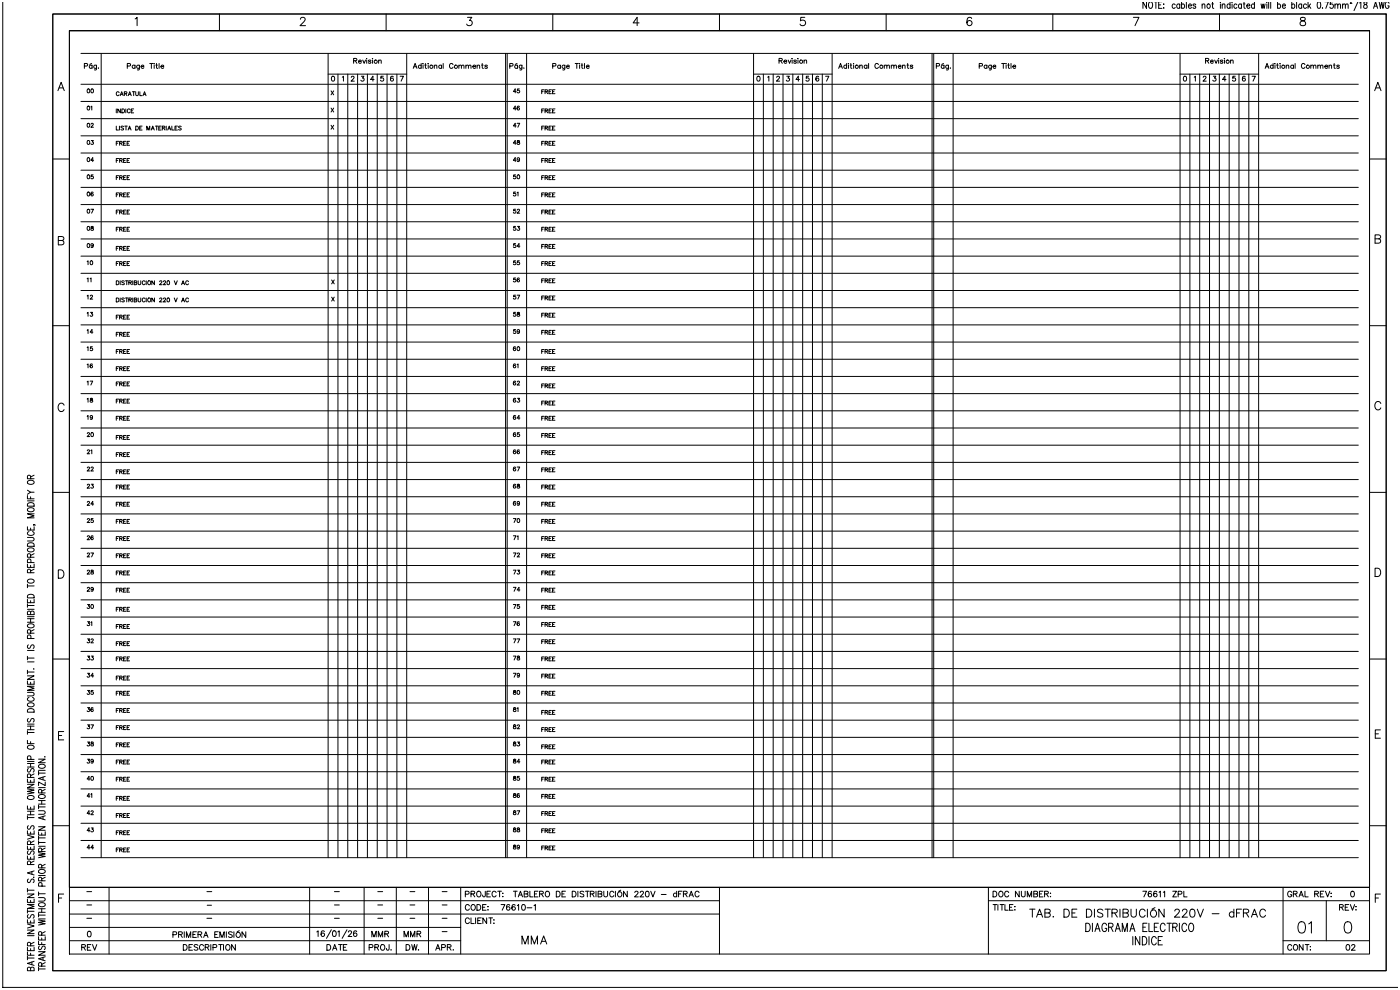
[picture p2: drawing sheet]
<svg xmlns="http://www.w3.org/2000/svg" width="420mm" height="297mm" viewBox="0 0 420 297" stroke-linecap="round" stroke-linejoin="round" font-family="sans-serif">
<!-- layer: 0 -->
<g fill="none" stroke="#050505" stroke-width=".3">
<path d="M20.8 9.2h390v257h-390zM24.3 16h383.1M30.3 16v241.2M98.4 16v241.2M122 16v241.2M151.6 16v241.2M152.1 16v241.2M157.9 16v241.2M226 16v241.2M249.6 16v241.2M279.6 16v241.2M280 16v241.2"/>
<path d="M285.9 16v241.2M353.9 16v241.2M377.5 16v241.2M24.3 35.6h383.1M24.3 30.4h383.1M24.3 25.3h383.1M98.4 22.2h23.6M101.4 22.2v235M104.3 22.2v235M107.3 22.2v235M110.2 22.2v235M113.1 22.2v235"/>
<path d="M116.1 22.2v235M119 22.2v235M226 22.2h23.6M229 22.2v235M231.9 22.2v235M234.9 22.2v235M237.8 22.2v235M240.7 22.2v235M243.7 22.2v235M246.6 22.2v235M353.9 22.2h23.6M356.9 22.2v235"/>
<path d="M359.8 22.2v235M362.8 22.2v235M365.7 22.2v235M368.7 22.2v235M371.6 22.2v235M374.6 22.2v235M24.3 45.9h383.1M24.3 40.7h383.1M24.3 56.2h383.1M24.3 51h383.1M24.3 66.5h383.1M24.3 61.4h383.1"/>
<path d="M24.3 76.8h383.1M24.3 71.7h383.1M24.3 87.1h383.1M24.3 97.4h383.1M24.3 92.3h383.1M24.3 82h383.1M24.3 107.8h383.1M24.3 118.1h383.1M24.3 112.9h383.1M24.3 102.6h383.1M24.3 128.4h383.1M24.3 123.2h383.1"/>
<path d="M24.3 138.7h383.1M24.3 133.5h383.1M24.3 143.8h383.1M24.3 149h383.1M24.3 159.3h383.1M24.3 154.1h383.1M24.3 169.6h383.1M24.3 164.5h383.1M24.3 179.9h383.1M24.3 174.8h383.1M24.3 190.2h383.1M24.3 185.1h383.1"/>
<path d="M24.3 195.4h383.1M24.3 205.7h383.1M24.3 200.5h383.1M24.3 216h383.1M24.3 210.8h383.1M24.3 226.3h383.1M24.3 221.2h383.1M24.3 236.6h383.1M24.3 231.5h383.1M24.3 241.8h383.1M24.3 252.1h383.1M24.3 246.9h383.1"/>
<path d="M24.3 257.2h383.1"/>
</g>
<!-- layer: Textos -->
<g fill="none" stroke="#000" stroke-width=".3">
<path d="M25.3 19.8l.8-.1 .1-.5-.9-.2v1.5M27.5 19l-.6 .3M27.6 19.7a.47 .47 0 0 0-.7 0 .47 .47 0 0 0 0 .7 .47 .47 0 0 0 .7-.1M27.6 19.5v1M29 19.5l-.1 1.4h-.6M29 19.7a.47 .47 0 0 0-.7 0 .47 .47 0 0 0 0 .7 .47 .47 0 0 0 .7-.1M38.2 19.8l.8-.1 .1-.5-.9-.2v1.5M40.5 19.7a.47 .47 0 0 0-.7 0 .47 .47 0 0 0 0 .7 .47 .47 0 0 0 .7-.1M40.5 19.5v1M41.8 19.5v1.4h-.6M41.8 19.7a.47 .47 0 0 0-.7 0 .47 .47 0 0 0 0 .7 .47 .47 0 0 0 .7-.1M42.3 19.9h.9a.47 .47 0 0 0-.6-.3 .47 .47 0 0 0-.4 .5 .47 .47 0 0 0 .5 .4l.5-.2"/>
<path d="M44.9 19h1M45.4 19v1.5M46.2 19.1h.1M46.2 19.5v1M46.7 19.5h.5M46.9 19v1.2l.4 .3M47.7 19v1.5M48.3 19.9h.8a.47 .47 0 0 0-.5-.3 .47 .47 0 0 0-.4 .5 .47 .47 0 0 0 .4 .4l.5-.2M106.1 18.2l.8-.1 .1-.4-.9-.2v1.5M106.6 18.2l.4 .8M107.5 18.4h.9a.47 .47 0 0 0-.5-.3 .47 .47 0 0 0-.5 .4 .47 .47 0 0 0 .5 .5l.5-.2M108.8 18l.4 1 .4-1"/>
<path d="M109.9 17.6h.1M110 18v1M111.3 18.2l-.3-.2-.4 .1v.3l.7 .4-.3 .2-.5-.2M111.7 17.6h.1M111.7 18v1M113.6 18.3l.3-.3 .4 .1v.9M113.6 18v1M126.3 19.7a.47 .47 0 0 0-.7 0 .47 .47 0 0 0 0 .7 .47 .47 0 0 0 .7-.1M126.3 19v1.5M126.8 19.1h.1M126.9 19.5v1M127.4 19.5h.5"/>
<path d="M127.6 19v1.2l.3 .3M128.4 19.1h.1M128.4 19.5v1M130.3 19.8l.3-.3 .4 .1v.9M130.3 19.5v1M132.4 19.7a.47 .47 0 0 0-.7 0 .47 .47 0 0 0 0 .7 .47 .47 0 0 0 .7-.1M132.4 19.5v1M132.9 19v1.5M135.9 19.4a.54 .54 0 0 0-.6-.4 .54 .54 0 0 0-.5 .6v.3a.54 .54 0 0 0 .5 .6 .54 .54 0 0 0 .6-.3M137.6 19.8l.4-.3 .3 .1 .1 .9M137.6 19.5v1M138.4 19.8l.3-.3 .4 .1 .1 .9"/>
<path d="M139.7 19.8l.4-.3 .3 .1 .1 .9M139.7 19.5v1M140.5 19.8l.3-.3 .4 .1 .1 .9M141.8 19.9h.9a.47 .47 0 0 0-.5-.3 .47 .47 0 0 0-.5 .5 .47 .47 0 0 0 .5 .4l.5-.2M143.1 19.8l.3-.3 .4 .1 .1 .9M143.1 19.5v1M144.4 19.5h.5M144.6 19v1.2l.4 .3M146.2 19.7l-.3-.2-.4 .1v.3l.7 .4-.3 .2-.5-.2M152.9 19.8l.8-.1 .1-.5-.9-.2v1.5M155.1 19l-.6 .3M155.2 19.7a.47 .47 0 0 0-.7 0 .47 .47 0 0 0 0 .7 .47 .47 0 0 0 .7-.1"/>
<path d="M155.2 19.5v1M156.5 19.5v1.4h-.6M156.5 19.7a.47 .47 0 0 0-.6 0 .47 .47 0 0 0 0 .7 .47 .47 0 0 0 .6-.1M165.8 19.8l.8-.1 .1-.5-.9-.2v1.5M168.1 19.7a.47 .47 0 0 0-.7 0 .47 .47 0 0 0 0 .7 .47 .47 0 0 0 .7-.1M168.1 19.5v1M169.4 19.5v1.4h-.6M169.4 19.7a.47 .47 0 0 0-.7 0 .47 .47 0 0 0 0 .7 .47 .47 0 0 0 .7-.1M169.9 19.9h.9a.47 .47 0 0 0-.6-.3 .47 .47 0 0 0-.4 .5 .47 .47 0 0 0 .5 .4l.5-.2M172.5 19h1M173 19v1.5M173.8 19.1h.1"/>
<path d="M173.8 19.5v1M174.3 19.5h.5M174.5 19v1.2l.4 .3M175.3 19v1.5M175.9 19.9h.8a.47 .47 0 0 0-.5-.3 .47 .47 0 0 0-.4 .5 .47 .47 0 0 0 .4 .4l.5-.2M233.7 18.2l.8-.1 .1-.4-.9-.2v1.5M234.1 18.2l.5 .8M235.1 18.4h.9a.47 .47 0 0 0-.5-.3 .47 .47 0 0 0-.5 .4 .47 .47 0 0 0 .5 .5l.5-.2M236.4 18l.4 1 .4-1M237.5 17.6h.1M237.6 18v1M238.8 18.2l-.2-.2-.5 .2 .7 .4v.3l-.4 .1-.3-.2"/>
<path d="M239.3 17.6h.1M239.3 18v1M241.2 18.3l.3-.3 .4 .1v.9M241.2 18v1M253.9 19.7a.47 .47 0 0 0-.7 0 .47 .47 0 0 0 0 .7 .47 .47 0 0 0 .7-.1M253.9 19v1.5M254.4 19.1h.1M254.5 19.5v1M255 19.5h.5M255.2 19v1.2l.3 .3M256 19.1h.1M256 19.5v1"/>
<path d="M257.9 19.8l.3-.3 .4 .1v.9M257.9 19.5v1M260 19.7a.47 .47 0 0 0-.7 0 .47 .47 0 0 0 0 .7 .47 .47 0 0 0 .7-.1M260 19.5v1M260.5 19v1.5M263.5 19.4a.54 .54 0 0 0-.7-.4 .54 .54 0 0 0-.4 .6v.3a.54 .54 0 0 0 .4 .6 .54 .54 0 0 0 .7-.3M265.2 19.8l.4-.3 .3 .1 .1 .9M265.2 19.5v1M266 19.8l.3-.3 .4 .1 .1 .9M267.3 19.8l.4-.3 .3 .1 .1 .9M267.3 19.5v1M268.1 19.8l.3-.3 .4 .1 .1 .9"/>
<path d="M269.4 19.9h.9a.47 .47 0 0 0-.5-.3 .47 .47 0 0 0-.5 .5 .47 .47 0 0 0 .5 .4l.5-.2M270.7 19.8l.3-.3 .4 .1 .1 .9M270.7 19.5v1M272 19.5h.5M272.2 19v1.2l.4 .3M273.8 19.7l-.3-.2-.5 .2 .7 .4v.3l-.4 .1-.3-.2M280.8 19.8l.9-.1v-.5l-.9-.2v1.5M283 19l-.6 .3M283.1 19.7a.47 .47 0 0 0-.7 0 .47 .47 0 0 0 0 .7 .47 .47 0 0 0 .7-.1M283.1 19.5v1M284.5 19.5l-.1 1.4h-.6M284.5 19.7a.47 .47 0 0 0-.7 0 .47 .47 0 0 0 0 .7 .47 .47 0 0 0 .7-.1"/>
<path d="M293.7 19.8l.8-.1 .1-.5-.9-.2v1.5M296 19.7a.47 .47 0 0 0-.7 0 .47 .47 0 0 0 0 .7 .47 .47 0 0 0 .7-.1M296 19.5v1M297.3 19.5v1.4h-.6M297.3 19.7a.47 .47 0 0 0-.6 0 .47 .47 0 0 0 0 .7 .47 .47 0 0 0 .6-.1M297.8 19.9h.9a.47 .47 0 0 0-.5-.3 .47 .47 0 0 0-.5 .5 .47 .47 0 0 0 .5 .4l.5-.2M300.4 19h1M300.9 19v1.5M301.7 19.1h.1M301.8 19.5v1M302.3 19.5h.4M302.5 19v1.2l.3 .3"/>
<path d="M303.2 19v1.5M303.8 19.9h.8a.47 .47 0 0 0-.5-.3 .47 .47 0 0 0-.4 .5 .47 .47 0 0 0 .4 .4l.5-.2M361.6 18.2l.8-.1 .1-.4-.9-.2v1.5M362.1 18.2l.5 .8M363.1 18.4h.8a.47 .47 0 0 0-.5-.3 .47 .47 0 0 0-.4 .4 .47 .47 0 0 0 .4 .5l.5-.2M364.3 18l.4 1 .5-1M365.4 17.6h.1M365.5 18v1M366.8 18.2l-.3-.2-.5 .2 .7 .4v.3l-.4 .1-.3-.2M367.2 17.6h.1M367.3 18v1M369.1 18.3l.3-.3 .4 .1 .1 .9"/>
<path d="M369.1 18v1M381.8 19.7a.47 .47 0 0 0-.6 0 .47 .47 0 0 0 0 .7 .47 .47 0 0 0 .6-.1M381.8 19v1.5M382.3 19.1h.1M382.4 19.5v1M382.9 19.5h.5M383.1 19v1.2l.4 .3M383.9 19.1h.1M384 19.5v1M385.8 19.8l.3-.3 .4 .1v.9M385.8 19.5v1M388 19.7a.47 .47 0 0 0-.7 0 .47 .47 0 0 0 0 .7 .47 .47 0 0 0 .7-.1"/>
<path d="M388 19.5v1M388.4 19v1.5M391.4 19.4a.54 .54 0 0 0-.6-.4 .54 .54 0 0 0-.5 .6v.3a.54 .54 0 0 0 .5 .6 .54 .54 0 0 0 .6-.3M393.1 19.8l.4-.3 .3 .1 .1 .9M393.1 19.5v1M393.9 19.8l.4-.3 .3 .1 .1 .9M395.2 19.8l.4-.3 .3 .1 .1 .9M395.2 19.5v1M396 19.8l.4-.3 .3 .1 .1 .9M397.4 19.9h.8a.47 .47 0 0 0-.5-.3 .47 .47 0 0 0-.4 .5 .47 .47 0 0 0 .4 .4l.5-.2M398.6 19.8l.4-.3 .3 .1 .1 .9M398.6 19.5v1"/>
<path d="M399.9 19.5h.5M400.2 19v1.2l.3 .3M401.7 19.7l-.3-.2-.5 .2 .7 .4v.3l-.4 .1-.3-.2M27.3 32.1l.2-.3v1.2M27.3 37.3l.2-.3 .5 .2-.7 1h.7M29.5 20.4h.1M34.9 37.8v1.2h.6M34.9 32.7v1.1M35.7 27.8a.43 .43 0 0 0-.5-.3 .43 .43 0 0 0-.3 .5v.2a.43 .43 0 0 0 .3 .5 .43 .43 0 0 0 .5-.3M35.8 37.8v1.2M36.1 28.7l.4-1.2 .5 1.2M36.1 32.7v1.1l-.8-1.1v1.1"/>
<path d="M36.2 28.3h.6M36.6 32.7h.4a.63 .63 0 0 1 .4 .6 .63 .63 0 0 1-.4 .5h-.4zM37.1 38l-.3-.2-.5 .2 .8 .7-.3 .3-.5-.2M37.3 28.1l.7-.1v-.4l-.7-.1v1.2M37.4 37.8h.8M37.7 28.1l.4 .6M37.7 32.7v1.1M37.8 37.8v1.2M38.4 39l.5-1.2 .4 1.2M38.5 28.7l.4-1.2 .5 1.2M38.6 38.6h.5M38.6 28.3h.6"/>
<path d="M39 33a.43 .43 0 0 0-.5-.3 .43 .43 0 0 0-.3 .4v.3a.43 .43 0 0 0 .3 .5 .43 .43 0 0 0 .5-.3M39.4 33.2h.4M39.7 27.5h.8M40.1 32.7h-.7v1.1h.7M40.1 27.5v1.2M40.7 37.8h.4a.63 .63 0 0 1 .4 .6 .63 .63 0 0 1-.4 .6h-.4zM40.7 27.5v.9l.3 .3 .4-.2 .1-1M41.9 38.4h.4M41.9 27.5v1.2h.7M42.6 37.8h-.7v1.2h.7M42.9 28.7l.4-1.2 .5 1.2M43.1 28.3h.5"/>
<path d="M44 39v-1.2l.5 1.2 .4-1.2v1.2M45.4 39l.4-1.2 .5 1.2M45.5 38.6h.6M46.6 37.8h.8M47 37.8v1.2M47.6 38.4h.5M48.3 37.8h-.7v1.2h.7M48.7 38.4l.7-.1v-.4l-.7-.1v1.2M49.1 38.4l.4 .6M49.9 37.8v1.2M50.3 39l.5-1.2 .4 1.2M50.5 38.6h.5"/>
<path d="M51.5 37.8v1.2h.7M52.5 38.4h.4M53.2 37.8h-.7v1.2h.7M54.3 38l-.2-.2-.5 .2 .7 .7-.2 .3-.5-.2M99.3 37.6l.8 1.2M99.3 27.3l.8 1.1M99.3 32.4l.8 1.2M99.6 22.9a.67 .67 0 0 1 .8 .7 .67 .67 0 0 1-.8 .7l-.2-.6zM100.1 37.6l-.8 1.2M100.1 27.3l-.8 1.1M100.1 32.4l-.8 1.2M102.7 23.1l.3-.2v1.4"/>
<path d="M105.4 23.2l.2-.3 .6 .2-.9 1.2h1M108.4 22.9h.7l-.4 .5a.49 .49 0 0 1 .4 .8 .49 .49 0 0 1-.9-.1M112.2 23.8h-1.1l.7-.9v1.4M115 22.9h-.7l-.1 .6a.52 .52 0 0 1 .8 0 .52 .52 0 0 1-.1 .8 .52 .52 0 0 1-.8-.2M118 23.1l-.1-.2a.67 .67 0 0 0-.8 .7 .67 .67 0 0 0 .7 .7 .46 .46 0 0 0 0-.8 .46 .46 0 0 0-.7 .3M120 22.9h1l-.7 1.4M123.9 20.5l.6-1.5 .6 1.5M124.2 20h.7M154.8 37.8h-.8l.5-.8v1.2M154.8 32.6h-.8l.5-.8v1.2M154.8 27.5h-.8l.5-.8v1.2M155.1 37h.8l-.6 1.2"/>
<path d="M155.8 32l-.1-.1a.51 .51 0 0 0-.7 .5 .51 .51 0 0 0 .8 .4 .37 .37 0 0 0-.2-.5 .37 .37 0 0 0-.5 .3M155.8 26.7h-.6l-.1 .5a.42 .42 0 0 1 .7 0 .42 .42 0 0 1-.1 .6 .42 .42 0 0 1-.6-.2M157.1 20.4h.1M162.5 38.4h.4M162.5 27.5h.4M162.5 33.2h.4M163.2 32.7h-.7v1.1M163.2 26.9h-.7v1.2M163.2 37.8h-.7v1.2M163.5 33.2h.7v-.4l-.7-.1v1.1M163.5 27.5l.7-.1v-.4l-.7-.1v1.2M163.5 38.4l.7-.1v-.4l-.7-.1v1.2"/>
<path d="M163.9 33.2l.4 .6M163.9 27.5l.4 .6M163.9 38.4l.4 .6M164.7 38.4h.4M164.7 27.5h.4M164.7 33.2h.4M165.4 32.7h-.7v1.1h.7M165.4 26.9h-.7v1.2h.7M165.4 37.8h-.7v1.2h.7M165.7 38.4h.5M165.7 27.5h.5M165.7 33.2h.5"/>
<path d="M166.5 32.7h-.8v1.1h.8M166.5 26.9h-.8v1.2h.8M166.5 37.8h-.8v1.2h.8M227.2 22.9a.67 .67 0 0 1 .8 .7 .67 .67 0 0 1-.8 .7l-.2-.6zM230.3 23.1l.3-.2v1.4M233 23.2l.2-.3 .6 .2-.9 1.2h1M236 22.9h.7l-.4 .5a.49 .49 0 0 1 .4 .8 .49 .49 0 0 1-.9-.1M239.8 23.8h-1.1l.7-.9v1.4M242.6 22.9h-.7l-.1 .6a.52 .52 0 0 1 .8 0 .52 .52 0 0 1-.1 .8 .52 .52 0 0 1-.8-.2M245.5 23.1v-.2a.67 .67 0 0 0-.8 .7 .67 .67 0 0 0 .7 .7 .46 .46 0 0 0 0-.8 .46 .46 0 0 0-.7 .3M247.6 22.9h1l-.7 1.4M251.5 20.5l.6-1.5 .6 1.5"/>
<path d="M251.8 20h.7M285 20.4h.1M355.1 22.9a.67 .67 0 0 1 .8 .7 .67 .67 0 0 1-.8 .7l-.2-.6zM358.2 23.1l.3-.2v1.4M360.9 23.2l.3-.3 .5 .2-.9 1.2h1M363.9 22.9h.8l-.5 .5a.49 .49 0 0 1 .4 .8 .49 .49 0 0 1-.8-.1M367.7 23.8h-1l.7-.9v1.4M370.5 22.9h-.7l-.1 .6a.52 .52 0 0 1 .8 0 .52 .52 0 0 1-.1 .8 .52 .52 0 0 1-.8-.2M373.5 23.1l-.1-.2a.67 .67 0 0 0-.8 .7 .67 .67 0 0 0 .7 .7 .46 .46 0 0 0 0-.8 .46 .46 0 0 0-.7 .3M375.5 22.9h1l-.7 1.4M379.5 20.5l.5-1.5 .6 1.5M379.7 20h.7"/>
<path d="M27.4 42.1h.6l-.4 .5a.39 .39 0 0 1 .3 .6 .39 .39 0 0 1-.6-.1M27.9 52.4h-.5l-.1 .6a.42 .42 0 0 1 .6-.1 .42 .42 0 0 1 0 .7 .42 .42 0 0 1-.6-.2M27.9 57.8v-.1a.51 .51 0 0 0-.7 .5 .51 .51 0 0 0 .7 .4 .37 .37 0 0 0-.2-.5 .37 .37 0 0 0-.4 .3M28.1 48.1h-.8l.5-.8v1.2M34.9 48.1h.4M34.9 58.4h.4M34.9 53.3h.4M34.9 43h.4M35.6 47.5h-.7v1.2M35.6 57.9h-.7v1.1M35.6 52.7h-.7v1.2M35.6 42.4h-.7v1.2"/>
<path d="M35.9 48.1l.7-.1v-.3l-.7-.2v1.2M35.9 58.4h.7v-.4l-.7-.1v1.1M35.9 53.3l.7-.1v-.4l-.7-.1v1.2M35.9 43l.7-.1v-.4l-.7-.1v1.2M36.3 48.1l.4 .6M36.3 58.4l.4 .6M36.3 53.3l.4 .6M36.3 43l.4 .6M37.1 48.1h.4M37.1 58.4h.4M37.1 53.3h.4M37.1 43h.4"/>
<path d="M37.8 47.5h-.7v1.2h.7M37.8 57.9h-.7v1.1h.7M37.8 52.7h-.7v1.2h.7M37.8 42.4h-.7v1.2h.7M38.1 48.1h.5M38.1 58.4h.5M38.1 53.3h.5M38.1 43h.5M38.9 47.5h-.8v1.2h.8M38.9 57.9h-.8v1.1h.8M38.9 52.7h-.8v1.2h.8M38.9 42.4h-.8v1.2h.8"/>
<path d="M154.6 52.4h-.5l-.1 .6a.42 .42 0 0 1 .7-.1 .42 .42 0 0 1-.1 .7 .42 .42 0 0 1-.6-.2M154.6 57.6h-.5l-.1 .5a.42 .42 0 0 1 .7 0 .42 .42 0 0 1-.1 .6 .42 .42 0 0 1-.6-.1M154.8 42.9h-.8l.5-.8v1.2M154.8 48.1h-.8l.5-.8v1.2M155.1 57.8l.3-.2v1.2M155.2 42.2l-.1 .2a.67 .67 0 0 1 .7 .8h-.7a.67 .67 0 0 1 .7-.8v-.2zM155.8 47.7a.37 .37 0 0 1-.5 .3 .37 .37 0 0 1-.1-.6 .37 .37 0 0 1 .6 .1l-.1 .9-.6-.1M162.5 48.1h.4M162.5 58.4h.4M162.5 53.3h.4M162.5 43h.4M163.2 42.4h-.7v1.2"/>
<path d="M163.2 47.5h-.7v1.2M163.2 57.9h-.7v1.1M163.2 52.7h-.7v1.2M163.5 43l.7-.1v-.4l-.7-.1v1.2M163.5 48.1l.7-.1v-.3l-.7-.2v1.2M163.5 58.4h.7v-.4l-.7-.1v1.1M163.5 53.3l.7-.1v-.4l-.7-.1v1.2M163.9 43l.4 .6M163.9 48.1l.4 .6M163.9 58.4l.4 .6M163.9 53.3l.4 .6M164.7 48.1h.4"/>
<path d="M164.7 58.4h.4M164.7 53.3h.4M164.7 43h.4M165.4 42.4h-.7v1.2h.7M165.4 47.5h-.7v1.2h.7M165.4 57.9h-.7v1.1h.7M165.4 52.7h-.7v1.2h.7M165.7 48.1h.5M165.7 58.4h.5M165.7 53.3h.5M165.7 43h.5M166.5 42.4h-.8v1.2h.8"/>
<path d="M166.5 47.5h-.8v1.2h.8M166.5 57.9h-.8v1.1h.8M166.5 52.7h-.8v1.2h.8M26.1 78.4l.3-.2v1.2M27.3 62.8h.7l-.5 1.1M27.4 68l-.1 .2a.67 .67 0 0 1 .7 .8h-.7a.67 .67 0 0 1 .7-.8l-.1-.2zM28 73.5a.37 .37 0 0 1-.5 .3 .37 .37 0 0 1-.2-.6 .37 .37 0 0 1 .6 0l-.1 1-.5-.1M34.9 68.7h.4M34.9 63.6h.4M34.9 79h.4M34.9 74.5h.4M35.6 68.2h-.7v1.1"/>
<path d="M35.6 63h-.7v1.2M35.6 78.5h-.7v1.2M35.6 73.9h-.7v1.2M35.9 68.7h.7v-.4l-.7-.1v1.1M35.9 63.6l.7-.1v-.4l-.7-.1v1.2M35.9 79h.7v-.4l-.7-.1v1.2M35.9 74.5l.7-.1v-.4l-.7-.1v1.2M36.3 68.7l.4 .6M36.3 63.6l.4 .6M36.3 79l.4 .7M36.3 74.5l.4 .6M37.1 68.7h.4"/>
<path d="M37.1 63.6h.4M37.1 79h.4M37.1 74.5h.4M37.8 68.2h-.7v1.1h.7M37.8 63h-.7v1.2h.7M37.8 78.5h-.7v1.2h.7M37.8 73.9h-.7v1.2h.7M38.1 68.7h.5M38.1 63.6h.5M38.1 79h.5M38.1 74.5h.5M38.9 68.2h-.8v1.1h.8"/>
<path d="M38.9 63h-.8v1.2h.8M38.9 78.5h-.8v1.2h.8M38.9 73.9h-.8v1.2h.8M154.6 62.8h-.5l-.1 .5a.42 .42 0 0 1 .7 0 .42 .42 0 0 1-.1 .6 .42 .42 0 0 1-.6-.2M154.6 67.9h-.5l-.1 .5a.42 .42 0 0 1 .7 0 .42 .42 0 0 1-.1 .6 .42 .42 0 0 1-.6-.1M154.6 73.1h-.5l-.1 .5a.42 .42 0 0 1 .7 0 .42 .42 0 0 1-.1 .6 .42 .42 0 0 1-.6-.2M154.6 78.2h-.5l-.1 .5a.42 .42 0 0 1 .7 0 .42 .42 0 0 1-.1 .6 .42 .42 0 0 1-.6-.1M155.1 63l.3-.2 .4 .2-.7 .9h.8M155.2 67.9h.6l-.3 .5a.39 .39 0 0 1 .3 .6 .39 .39 0 0 1-.7-.1M155.8 78.2h-.6l-.1 .5a.42 .42 0 0 1 .7 0 .42 .42 0 0 1-.1 .6 .42 .42 0 0 1-.6-.1M155.9 73.9h-.8l.6-.8v1.1M162.5 68.7h.4"/>
<path d="M162.5 63.6h.4M162.5 79h.4M162.5 73.9h.4M163.2 68.2h-.7v1.1M163.2 78.5h-.7v1.2M163.2 73.3h-.7v1.2M163.2 63h-.7v1.2M163.5 68.7h.7v-.4l-.7-.1v1.1M163.5 79h.7v-.4l-.7-.1v1.2M163.5 73.9l.7-.1v-.4l-.7-.1v1.2M163.5 63.6l.7-.1v-.4l-.7-.1v1.2M163.9 68.7l.4 .6"/>
<path d="M163.9 79l.4 .7M163.9 73.9l.4 .6M163.9 63.6l.4 .6M164.7 68.7h.4M164.7 63.6h.4M164.7 79h.4M164.7 73.9h.4M165.4 68.2h-.7v1.1h.7M165.4 78.5h-.7v1.2h.7M165.4 73.3h-.7v1.2h.7M165.4 63h-.7v1.2h.7M165.7 68.7h.5"/>
<path d="M165.7 63.6h.5M165.7 79h.5M165.7 73.9h.5M166.5 68.2h-.8v1.1h.8M166.5 78.5h-.8v1.2h.8M166.5 73.3h-.8v1.2h.8M166.5 63h-.8v1.2h.8M26.1 99.1l.3-.3v1.2M26.1 93.9l.3-.2v1.2M26.1 83.6l.3-.2v1.2M26.1 88.8l.3-.3v1.2M27 83.6l.3-.2v1.2"/>
<path d="M27.1 88.8l.2-.3 .5 .3-.8 .9h.8M27.1 93.7h.7l-.4 .4a.39 .39 0 0 1 .3 .7 .39 .39 0 0 1-.7-.2M27.9 99.6h-.9l.6-.8v1.2M34.9 84.2h.4a.63 .63 0 0 1 .4 .6 .63 .63 0 0 1-.4 .6h-.4zM34.9 89.4h.4a.63 .63 0 0 1 .4 .6 .63 .63 0 0 1-.4 .6h-.4zM34.9 95.1h.4M35.6 99.7h-.7v1.2M35.6 94.5h-.7v1.2M35.9 95.1l.7-.1v-.4l-.7-.1v1.2M36.1 84.2v1.2M36.1 89.4v1.2M36.3 95.1l.4 .6"/>
<path d="M37.1 95.1h.4M37.3 84.4l-.3-.2-.5 .2 .8 .7-.3 .3-.5-.2M37.3 89.5l-.3-.1-.5 .1 .8 .7-.3 .4-.5-.2M37.6 84.2h.8M37.6 89.4h.8M37.8 99.7h-.7v1.2h.7M37.8 94.5h-.7v1.2h.7M38 84.2v1.2M38 89.4v1.2M38.1 95.1h.5M38.6 84.8l.7-.1 .1-.4-.8-.1v1.2M38.6 89.9h.7l.1-.4-.8-.1v1.2"/>
<path d="M38.9 99.7h-.8v1.2h.8M38.9 94.5h-.8v1.2h.8M39 84.8l.4 .6M39 89.9l.4 .7M39.8 84.2v1.2M39.8 89.4v1.2M40.3 84.8l.7 .1v.3l-.2 .2h-.5v-1.2l.7 .1v.4l-.2 .1M40.3 89.9l.7 .1v.3l-.2 .3h-.5v-1.2l.7 .1v.3l-.2 .1M41.4 84.2v.9l.4 .3 .4-.2v-1M41.4 89.4v.8l.4 .4 .4-.2v-1M43.5 84.5a.43 .43 0 0 0-.5-.3 .43 .43 0 0 0-.3 .5v.2a.43 .43 0 0 0 .3 .5 .43 .43 0 0 0 .5-.3M43.5 89.7a.43 .43 0 0 0-.5-.3 .43 .43 0 0 0-.3 .4v.3a.43 .43 0 0 0 .3 .5 .43 .43 0 0 0 .5-.3"/>
<path d="M43.9 84.2v1.2M43.9 89.4v1.2M46.3 84.2v1.2l-.8-1.2v1.2M46.3 89.4v1.2l-.8-1.2v1.2M47.9 84.5l.2-.3 .5 .2-.8 1h.8M47.9 89.7l.2-.3 .5 .2-.8 1h.8M49 84.5l.2-.3 .5 .2-.7 1h.7M49 89.7l.2-.3 .5 .2-.7 1h.7M52.3 84.2l.4 1.2 .5-1.2M52.3 89.4l.4 1.2 .5-1.2M54.5 85.4l.4-1.2 .5 1.2M54.5 90.6l.4-1.2 .5 1.2"/>
<path d="M54.6 85h.6M54.6 90.2h.6M56.5 84.5a.43 .43 0 0 0-.5-.3 .43 .43 0 0 0-.3 .5v.2a.43 .43 0 0 0 .3 .5 .43 .43 0 0 0 .5-.3M56.5 89.7a.43 .43 0 0 0-.5-.3 .43 .43 0 0 0-.3 .4v.3a.43 .43 0 0 0 .3 .5 .43 .43 0 0 0 .5-.3M99.5 84l.8 1.1M99.5 89.1l.8 1.2M100.3 84l-.8 1.1M100.3 89.1l-.8 1.2M154.6 98.8h-.5l-.1 .5a.42 .42 0 0 1 .7 0 .42 .42 0 0 1-.1 .7 .42 .42 0 0 1-.6-.2M154.6 93.7h-.5l-.1 .5a.42 .42 0 0 1 .7 0 .42 .42 0 0 1-.1 .6 .42 .42 0 0 1-.6-.2M154.6 83.4h-.5l-.1 .5a.42 .42 0 0 1 .7 0 .42 .42 0 0 1-.1 .6 .42 .42 0 0 1-.6-.2M154.6 88.5h-.5l-.1 .5a.42 .42 0 0 1 .7 0 .42 .42 0 0 1-.1 .7 .42 .42 0 0 1-.6-.2"/>
<path d="M155.1 88.5h.8l-.6 1.2M155.2 93.7l-.1 .3a.67 .67 0 0 1 .7 .8h-.7a.67 .67 0 0 1 .7-.8v-.3zM155.8 83.5l-.1-.1a.51 .51 0 0 0-.7 .6 .51 .51 0 0 0 .8 .4 .37 .37 0 0 0-.2-.6 .37 .37 0 0 0-.5 .4M155.8 99.2a.37 .37 0 0 1-.5 .3 .37 .37 0 0 1-.1-.5 .37 .37 0 0 1 .6 0l-.1 1-.6-.1M162.5 84.2h.4M162.5 89.3h.4M162.5 99.7h.4M162.5 94.5h.4M163.2 83.6h-.7v1.2M163.2 99.1h-.7v1.2M163.2 93.9h-.7v1.2M163.2 88.8h-.7v1.2"/>
<path d="M163.5 84.2l.7-.1v-.4l-.7-.1v1.2M163.5 99.7l.7-.1v-.4l-.7-.1v1.2M163.5 94.5l.7-.1v-.3l-.7-.2v1.2M163.5 89.3h.7v-.4l-.7-.1v1.2M163.9 84.2l.4 .6M163.9 99.7l.4 .6M163.9 94.5l.4 .6M163.9 89.3l.4 .7M164.7 84.2h.4M164.7 89.3h.4M164.7 99.7h.4M164.7 94.5h.4"/>
<path d="M165.4 83.6h-.7v1.2h.7M165.4 99.1h-.7v1.2h.7M165.4 93.9h-.7v1.2h.7M165.4 88.8h-.7v1.2h.7M165.7 84.2h.5M165.7 89.3h.5M165.7 99.7h.5M165.7 94.5h.5M166.5 83.6h-.8v1.2h.8M166.5 99.1h-.8v1.2h.8M166.5 93.9h-.8v1.2h.8M166.5 88.8h-.8v1.2h.8"/>
<path d="M26.1 104.2l.3-.2v1.2M26.1 109.4l.3-.2v1.1M26.1 114.5l.3-.2v1.2M26.1 119.7l.3-.2v1.1M27 114.3h.8l-.5 1.2M27.1 119.5v.2a.67 .67 0 0 1 .7 .8h-.7a.67 .67 0 0 1 .7-.8l-.1-.2zM27.7 104h-.6v.5a.42 .42 0 0 1 .6 0 .42 .42 0 0 1-.1 .6 .42 .42 0 0 1-.6-.2M27.7 109.3l-.1-.1a.51 .51 0 0 0-.6 .5 .51 .51 0 0 0 .7 .5 .37 .37 0 0 0-.2-.6 .37 .37 0 0 0-.5 .3M34.9 115.1h.4M34.9 100.2h.4M34.9 110.6h.4M34.9 105.4h.4"/>
<path d="M35.6 119.7h-.7v1.2M35.6 114.6h-.7v1.1M35.6 110h-.7v1.2M35.6 104.8h-.7v1.2M35.9 115.1h.7v-.4l-.7-.1v1.1M35.9 110.6l.7-.1v-.4l-.7-.1v1.2M35.9 105.4l.7-.1v-.4l-.7-.1v1.2M35.9 100.2h.7v-.4l-.7-.1v1.2M36.3 115.1l.4 .6M36.3 110.6l.4 .6M36.3 105.4l.4 .6M36.3 100.2l.4 .7"/>
<path d="M37.1 115.1h.4M37.1 100.2h.4M37.1 110.6h.4M37.1 105.4h.4M37.8 119.7h-.7v1.2h.7M37.8 114.6h-.7v1.1h.7M37.8 110h-.7v1.2h.7M37.8 104.8h-.7v1.2h.7M38.1 115.1h.5M38.1 100.2h.5M38.1 110.6h.5M38.1 105.4h.5"/>
<path d="M38.9 119.7h-.8v1.2h.8M38.9 114.6h-.8v1.1h.8M38.9 110h-.8v1.2h.8M38.9 104.8h-.8v1.2h.8M154.6 104.2v-.1a.51 .51 0 0 0-.7 .5 .51 .51 0 0 0 .7 .4 .37 .37 0 0 0-.1-.5 .37 .37 0 0 0-.5 .3M154.6 109.3v-.1a.51 .51 0 0 0-.7 .5 .51 .51 0 0 0 .7 .5 .37 .37 0 0 0-.1-.6 .37 .37 0 0 0-.5 .3M154.6 114.5v-.1a.51 .51 0 0 0-.7 .5 .51 .51 0 0 0 .7 .4 .37 .37 0 0 0-.1-.5 .37 .37 0 0 0-.5 .3M154.6 119.6v-.1a.51 .51 0 0 0-.7 .5 .51 .51 0 0 0 .7 .5 .37 .37 0 0 0-.1-.6 .37 .37 0 0 0-.5 .3M155.1 109.4l.3-.2v1.1M155.1 114.6l.3-.3 .4 .2-.7 1h.8M155.2 119.5h.6l-.3 .4a.39 .39 0 0 1 .3 .6 .39 .39 0 0 1-.7-.1M162.5 115.7h.4"/>
<path d="M162.5 110.6h.4M162.5 105.4h.4M163.2 115.1h-.7v1.2M163.2 110h-.7v1.2M163.2 104.8h-.7v1.2M163.5 115.7h.7v-.4l-.7-.2v1.2M163.5 110.6l.7-.1v-.4l-.7-.1v1.2M163.5 105.4l.7-.1v-.4l-.7-.1v1.2M163.9 115.7l.4 .6M163.9 110.6l.4 .6M163.9 105.4l.4 .6M164.7 115.7h.4"/>
<path d="M164.7 110.6h.4M164.7 105.4h.4M165.4 115.1h-.7v1.2h.7M165.4 110h-.7v1.2h.7M165.4 104.8h-.7v1.2h.7M165.7 115.7h.5M165.7 110.6h.5M165.7 105.4h.5M166.5 115.1h-.8v1.2h.8M166.5 110h-.8v1.2h.8M166.5 104.8h-.8v1.2h.8M26.1 124.8l.3-.2v1.2"/>
<path d="M26.2 135.2l.2-.3 .5 .2-.8 1h.8M26.2 130.1l.2-.3 .5 .2-.8 .9h.8M27.3 135.1l.2-.2v1.2M27.8 125a.37 .37 0 0 1-.5 .3 .37 .37 0 0 1-.2-.6 .37 .37 0 0 1 .6 .1l-.1 .9-.5-.1M34.9 120.3h.4M34.9 125.4h.4M34.9 131.2h.4M34.9 136.3h.4M35.6 124.9h-.7v1.1M35.6 130.6h-.7v1.2M35.6 135.8h-.7v1.1M35.9 120.3l.7-.1v-.4l-.7-.1v1.2"/>
<path d="M35.9 125.4h.7v-.4l-.7-.1v1.1M35.9 131.2l.7-.1v-.4l-.7-.1v1.2M35.9 136.3h.7v-.4l-.7-.1v1.1M36.3 120.3l.4 .6M36.3 125.4l.4 .6M36.3 131.2l.4 .6M36.3 136.3l.4 .6M37.1 120.3h.4M37.1 125.4h.4M37.1 131.2h.4M37.1 136.3h.4M37.8 124.9h-.7v1.1h.7"/>
<path d="M37.8 130.6h-.7v1.2h.7M37.8 135.8h-.7v1.1h.7M38.1 120.3h.5M38.1 125.4h.5M38.1 131.2h.5M38.1 136.3h.5M38.9 124.9h-.8v1.1h.8M38.9 130.6h-.8v1.2h.8M38.9 135.8h-.8v1.1h.8M154.6 135.1v-.1a.51 .51 0 0 0-.7 .5 .51 .51 0 0 0 .7 .4 .37 .37 0 0 0-.1-.5 .37 .37 0 0 0-.5 .3M154.6 124.8v-.1a.51 .51 0 0 0-.7 .5 .51 .51 0 0 0 .7 .4 .37 .37 0 0 0-.1-.5 .37 .37 0 0 0-.5 .3M154.6 129.9v-.1a.51 .51 0 0 0-.7 .5 .51 .51 0 0 0 .7 .5 .37 .37 0 0 0-.1-.6 .37 .37 0 0 0-.5 .4"/>
<path d="M155.8 135.1l-.1-.1a.51 .51 0 0 0-.7 .5 .51 .51 0 0 0 .8 .4 .37 .37 0 0 0-.2-.5 .37 .37 0 0 0-.5 .3M155.8 129.8h-.6l-.1 .5a.42 .42 0 0 1 .7 0 .42 .42 0 0 1-.1 .6 .42 .42 0 0 1-.6-.2M155.9 125.4h-.8l.6-.8v1.2M162.5 120.9h.4M162.5 125.4h.4M162.5 135.7h.4M162.5 130.6h.4M163.2 135.2h-.7v1.2M163.2 124.9h-.7v1.1M163.2 130h-.7v1.2M163.2 120.3h-.7v1.2M163.5 135.7h.7v-.4l-.7-.1v1.2"/>
<path d="M163.5 125.4h.7v-.4l-.7-.1v1.1M163.5 130.6l.7-.1v-.4l-.7-.1v1.2M163.5 120.9l.7-.1v-.4l-.7-.1v1.2M163.9 135.7l.4 .7M163.9 125.4l.4 .6M163.9 130.6l.4 .6M163.9 120.9l.4 .6M164.7 120.9h.4M164.7 125.4h.4M164.7 135.7h.4M164.7 130.6h.4M165.4 135.2h-.7v1.2h.7"/>
<path d="M165.4 124.9h-.7v1.1h.7M165.4 130h-.7v1.2h.7M165.4 120.3h-.7v1.2h.7M165.7 120.9h.5M165.7 125.4h.5M165.7 135.7h.5M165.7 130.6h.5M166.5 135.2h-.8v1.2h.8M166.5 124.9h-.8v1.1h.8M166.5 130h-.8v1.2h.8M166.5 120.3h-.8v1.2h.8M26.2 140.4l.2-.3 .5 .2-.8 1h.8"/>
<path d="M26.2 145.5l.2-.3 .5 .3-.8 .9h.8M26.2 150.7l.2-.3 .5 .2-.8 1h.8M26.2 155.8l.2-.3 .5 .3-.8 .9h.8M27.3 140.4l.2-.3 .5 .2-.7 1h.7M27.4 145.2h.6l-.4 .5a.39 .39 0 0 1 .3 .6 .39 .39 0 0 1-.6-.1M27.9 155.5h-.5l-.1 .5a.42 .42 0 0 1 .6 0 .42 .42 0 0 1 0 .7 .42 .42 0 0 1-.6-.2M28.1 151.2h-.8l.5-.8v1.2M34.9 146h.4M34.9 151.2h.4M34.9 156.4h.4M34.9 141.5h.4M35.6 145.5h-.7v1.2"/>
<path d="M35.6 150.6h-.7v1.2M35.6 155.8h-.7v1.2M35.6 140.9h-.7v1.2M35.9 146h.7v-.4l-.7-.1v1.2M35.9 151.2l.7-.1v-.3l-.7-.2v1.2M35.9 156.4l.7-.1v-.4l-.7-.1v1.2M35.9 141.5l.7-.1v-.4l-.7-.1v1.2M36.3 146l.4 .7M36.3 151.2l.4 .6M36.3 156.4l.4 .6M36.3 141.5l.4 .6M37.1 146h.4"/>
<path d="M37.1 151.2h.4M37.1 156.4h.4M37.1 141.5h.4M37.8 145.5h-.7v1.2h.7M37.8 150.6h-.7v1.2h.7M37.8 155.8h-.7v1.2h.7M37.8 140.9h-.7v1.2h.7M38.1 146h.5M38.1 151.2h.5M38.1 156.4h.5M38.1 141.5h.5M38.9 145.5h-.8v1.2h.8"/>
<path d="M38.9 150.6h-.8v1.2h.8M38.9 155.8h-.8v1.2h.8M38.9 140.9h-.8v1.2h.8M154 155.5h.8l-.6 1.2M154.6 140.2v-.1a.51 .51 0 0 0-.7 .6 .51 .51 0 0 0 .7 .4 .37 .37 0 0 0-.1-.6 .37 .37 0 0 0-.5 .4M154.6 145.4v-.1a.51 .51 0 0 0-.7 .5 .51 .51 0 0 0 .7 .4 .37 .37 0 0 0-.1-.5 .37 .37 0 0 0-.5 .3M154.6 150.6v-.2a.51 .51 0 0 0-.7 .6 .51 .51 0 0 0 .7 .4 .37 .37 0 0 0-.1-.5 .37 .37 0 0 0-.5 .3M155.1 140.1h.8l-.6 1.2M155.2 145.3l-.1 .2a.67 .67 0 0 1 .7 .8h-.7a.67 .67 0 0 1 .7-.8v-.2zM155.8 150.8a.37 .37 0 0 1-.5 .3 .37 .37 0 0 1-.1-.6 .37 .37 0 0 1 .6 .1l-.1 .9-.6-.1M162.5 146h.4M162.5 151.2h.4"/>
<path d="M162.5 156.4h.4M162.5 140.9h.4M163.2 140.3h-.7v1.2M163.2 145.5h-.7v1.2M163.2 150.6h-.7v1.2M163.2 155.8h-.7v1.2M163.5 140.9l.7-.1v-.4l-.7-.1v1.2M163.5 146h.7v-.4l-.7-.1v1.2M163.5 151.2l.7-.1v-.3l-.7-.2v1.2M163.5 156.4l.7-.1v-.4l-.7-.1v1.2M163.9 140.9l.4 .6M163.9 146l.4 .7"/>
<path d="M163.9 151.2l.4 .6M163.9 156.4l.4 .6M164.7 146h.4M164.7 151.2h.4M164.7 156.4h.4M164.7 140.9h.4M165.4 140.3h-.7v1.2h.7M165.4 145.5h-.7v1.2h.7M165.4 150.6h-.7v1.2h.7M165.4 155.8h-.7v1.2h.7M165.7 146h.5M165.7 151.2h.5"/>
<path d="M165.7 156.4h.5M165.7 140.9h.5M166.5 140.3h-.8v1.2h.8M166.5 145.5h-.8v1.2h.8M166.5 150.6h-.8v1.2h.8M166.5 155.8h-.8v1.2h.8M26.2 161l.2-.3 .5 .2-.8 1h.8M26.2 166.1l.2-.2 .5 .2-.8 .9h.8M26.2 171.3l.2-.3 .5 .2-.8 1h.8M26.2 176.4l.2-.2 .5 .2-.8 .9h.8M27.3 165.9h.7l-.5 1.1M27.4 171.1l-.1 .2a.67 .67 0 0 1 .7 .8h-.7a.67 .67 0 0 1 .7-.8l-.1-.2z"/>
<path d="M27.9 160.9v-.1a.51 .51 0 0 0-.7 .5 .51 .51 0 0 0 .7 .4 .37 .37 0 0 0-.2-.5 .37 .37 0 0 0-.4 .3M28 176.6a.37 .37 0 0 1-.5 .3 .37 .37 0 0 1-.2-.6 .37 .37 0 0 1 .6 0l-.1 1-.5-.1M34.9 161.5h.4M34.9 166.7h.4M34.9 171.8h.4M34.9 177h.4M35.6 161h-.7v1.1M35.6 166.1h-.7v1.2M35.6 171.3h-.7v1.1M35.6 176.4h-.7v1.2M35.9 161.5h.7v-.4l-.7-.1v1.1M35.9 166.7l.7-.1v-.4l-.7-.1v1.2"/>
<path d="M35.9 171.8h.7v-.4l-.7-.1v1.1M35.9 177l.7-.1v-.4l-.7-.1v1.2M36.3 161.5l.4 .6M36.3 166.7l.4 .6M36.3 171.8l.4 .6M36.3 177l.4 .6M37.1 161.5h.4M37.1 166.7h.4M37.1 171.8h.4M37.1 177h.4M37.8 161h-.7v1.1h.7M37.8 166.1h-.7v1.2h.7"/>
<path d="M37.8 171.3h-.7v1.1h.7M37.8 176.4h-.7v1.2h.7M38.1 161.5h.5M38.1 166.7h.5M38.1 171.8h.5M38.1 177h.5M38.9 161h-.8v1.1h.8M38.9 166.1h-.8v1.2h.8M38.9 171.3h-.8v1.1h.8M38.9 176.4h-.8v1.2h.8M154 160.7h.8l-.6 1.2M154 165.9h.8l-.6 1.1"/>
<path d="M154 171h.8l-.6 1.2M154 176.2h.8l-.6 1.1M155.1 160.9l.3-.2v1.2M155.1 166.1l.3-.2 .4 .2-.7 .9h.8M155.2 171h.6l-.3 .5a.39 .39 0 0 1 .3 .6 .39 .39 0 0 1-.7-.1M155.9 176.9h-.8l.6-.7v1.1M162.5 161.5h.4M162.5 166.7h.4M162.5 171.8h.4M162.5 177h.4M163.2 161h-.7v1.1M163.2 166.1h-.7v1.2"/>
<path d="M163.2 171.3h-.7v1.1M163.2 176.4h-.7v1.2M163.5 161.5h.7v-.4l-.7-.1v1.1M163.5 166.7l.7-.1v-.4l-.7-.1v1.2M163.5 171.8h.7v-.4l-.7-.1v1.1M163.5 177l.7-.1v-.4l-.7-.1v1.2M163.9 161.5l.4 .6M163.9 166.7l.4 .6M163.9 171.8l.4 .6M163.9 177l.4 .6M164.7 161.5h.4M164.7 166.7h.4"/>
<path d="M164.7 171.8h.4M164.7 177h.4M165.4 161h-.7v1.1h.7M165.4 166.1h-.7v1.2h.7M165.4 171.3h-.7v1.1h.7M165.4 176.4h-.7v1.2h.7M165.7 161.5h.5M165.7 166.7h.5M165.7 171.8h.5M165.7 177h.5M166.5 161h-.8v1.1h.8M166.5 166.1h-.8v1.2h.8"/>
<path d="M166.5 171.3h-.8v1.1h.8M166.5 176.4h-.8v1.2h.8M26.2 181.3h.7l-.4 .5a.39 .39 0 0 1 .3 .6 .39 .39 0 0 1-.7-.1M26.2 186.5h.7l-.4 .4a.39 .39 0 0 1 .3 .7 .39 .39 0 0 1-.7-.2M26.2 191.6h.7l-.4 .5a.39 .39 0 0 1 .3 .6 .39 .39 0 0 1-.7-.1M26.2 196.8h.7l-.4 .4a.39 .39 0 0 1 .3 .7 .39 .39 0 0 1-.7-.2M27.3 186.7l.2-.2v1.2M27.3 191.9l.2-.3 .5 .3-.7 .9h.7M27.4 196.8h.6l-.4 .4a.39 .39 0 0 1 .3 .7 .39 .39 0 0 1-.6-.2M34.9 197.6h.4M34.9 182.7h.4M34.9 187.9h.4"/>
<path d="M34.9 193h.4M35.6 197h-.7v1.2M35.6 192.5h-.7v1.1M35.6 187.3h-.7v1.2M35.6 182.2h-.7v1.1M35.9 197.6l.7-.1v-.4l-.7-.1v1.2M35.9 193h.7v-.4l-.7-.1v1.1M35.9 187.9l.7-.1v-.4l-.7-.1v1.2M35.9 182.7h.7v-.4l-.7-.1v1.1M36.3 197.6l.4 .6M36.3 193l.4 .6M36.3 187.9l.4 .6"/>
<path d="M36.3 182.7l.4 .6M37.1 197.6h.4M37.1 182.7h.4M37.1 187.9h.4M37.1 193h.4M37.8 197h-.7v1.2h.7M37.8 192.5h-.7v1.1h.7M37.8 187.3h-.7v1.2h.7M37.8 182.2h-.7v1.1h.7M38.1 197.6h.5M38.1 182.7h.5M38.1 187.9h.5"/>
<path d="M38.1 193h.5M38.9 197h-.8v1.2h.8M38.9 192.5h-.8v1.1h.8M38.9 187.3h-.8v1.2h.8M38.9 182.2h-.8v1.1h.8M154 181.3h.8l-.6 1.2M154 186.5h.8l-.6 1.2M154 191.6h.8l-.6 1.2M154 196.8h.8l-.6 1.2M155.1 191.6h.8l-.6 1.2M155.2 196.8l-.1 .3a.67 .67 0 0 1 .7 .7h-.7a.67 .67 0 0 1 .7-.7v-.3zM155.8 181.3h-.6l-.1 .5a.42 .42 0 0 1 .7 0 .42 .42 0 0 1-.1 .6 .42 .42 0 0 1-.6-.1"/>
<path d="M155.8 186.6l-.1-.1a.51 .51 0 0 0-.7 .5 .51 .51 0 0 0 .8 .5 .37 .37 0 0 0-.2-.6 .37 .37 0 0 0-.5 .4M162.5 197.6h.4M162.5 182.1h.4M162.5 187.3h.4M162.5 192.4h.4M163.2 181.6h-.7v1.1M163.2 186.7h-.7v1.2M163.2 191.9h-.7v1.2M163.2 197h-.7v1.2M163.5 182.1h.7v-.4l-.7-.1v1.1M163.5 187.3l.7-.1v-.4l-.7-.1v1.2M163.5 192.4h.7v-.4l-.7-.1v1.2"/>
<path d="M163.5 197.6l.7-.1v-.4l-.7-.1v1.2M163.9 182.1l.4 .6M163.9 187.3l.4 .6M163.9 192.4l.4 .7M163.9 197.6l.4 .6M164.7 197.6h.4M164.7 182.1h.4M164.7 187.3h.4M164.7 192.4h.4M165.4 181.6h-.7v1.1h.7M165.4 186.7h-.7v1.2h.7M165.4 191.9h-.7v1.2h.7"/>
<path d="M165.4 197h-.7v1.2h.7M165.7 197.6h.5M165.7 182.1h.5M165.7 187.3h.5M165.7 192.4h.5M166.5 181.6h-.8v1.1h.8M166.5 186.7h-.8v1.2h.8M166.5 191.9h-.8v1.2h.8M166.5 197h-.8v1.2h.8M26.2 201.9h.7l-.4 .5a.39 .39 0 0 1 .3 .6 .39 .39 0 0 1-.7-.1M26.2 207.1h.7l-.4 .4a.39 .39 0 0 1 .3 .7 .39 .39 0 0 1-.7-.2M26.2 212.2h.7l-.4 .5a.39 .39 0 0 1 .3 .6 .39 .39 0 0 1-.7-.1"/>
<path d="M26.2 217.4h.7l-.4 .5a.39 .39 0 0 1 .3 .6 .39 .39 0 0 1-.7-.1M27.3 217.4h.7l-.5 1.2M27.9 207.1h-.5l-.1 .5a.42 .42 0 0 1 .6 0 .42 .42 0 0 1 0 .6 .42 .42 0 0 1-.6-.2M27.9 212.4v-.1a.51 .51 0 0 0-.7 .5 .51 .51 0 0 0 .7 .5 .37 .37 0 0 0-.2-.6 .37 .37 0 0 0-.4 .3M28.1 202.7h-.8l.5-.8v1.2M34.9 203.3h.4M34.9 207.9h.4M34.9 213.1h.4M34.9 218.2h.4M35.6 202.8h-.7v1.2M35.6 207.3h-.7v1.2M35.6 212.5h-.7v1.2"/>
<path d="M35.6 217.7h-.7v1.1M35.9 203.3h.7v-.4l-.7-.1v1.2M35.9 207.9l.7-.1v-.3l-.7-.2v1.2M35.9 213.1l.7-.1v-.4l-.7-.1v1.2M35.9 218.2h.7v-.4l-.7-.1v1.1M36.3 203.3l.4 .7M36.3 207.9l.4 .6M36.3 213.1l.4 .6M36.3 218.2l.4 .6M37.1 203.3h.4M37.1 207.9h.4M37.1 213.1h.4"/>
<path d="M37.1 218.2h.4M37.8 202.8h-.7v1.2h.7M37.8 207.3h-.7v1.2h.7M37.8 212.5h-.7v1.2h.7M37.8 217.7h-.7v1.1h.7M38.1 203.3h.5M38.1 207.9h.5M38.1 213.1h.5M38.1 218.2h.5M38.9 202.8h-.8v1.2h.8M38.9 207.3h-.8v1.2h.8M38.9 212.5h-.8v1.2h.8"/>
<path d="M38.9 217.7h-.8v1.1h.8M154 201.9h.8l-.6 1.2M154.1 207.1l-.1 .3a.67 .67 0 0 1 .7 .8h-.7a.67 .67 0 0 1 .7-.8l-.1-.3zM154.1 212.3l-.1 .2a.67 .67 0 0 1 .7 .8h-.7a.67 .67 0 0 1 .7-.8l-.1-.2zM154.1 217.5l-.1 .2a.67 .67 0 0 1 .7 .8h-.7a.67 .67 0 0 1 .7-.8l-.1-.2zM155.1 212.5l.3-.3v1.2M155.1 217.7l.3-.3 .4 .2-.7 1h.8M155.8 202.3a.37 .37 0 0 1-.5 .3 .37 .37 0 0 1-.1-.5 .37 .37 0 0 1 .6 0l-.1 1-.6-.2M162.5 207.9h.4M162.5 218.8h.4M162.5 202.7h.4M162.5 213.6h.4"/>
<path d="M163.2 202.2h-.7v1.2M163.2 207.3h-.7v1.2M163.2 218.2h-.7v1.2M163.2 213.1h-.7v1.2M163.5 202.7h.7v-.4l-.7-.1v1.2M163.5 207.9l.7-.1v-.3l-.7-.2v1.2M163.5 218.8l.7-.1v-.3l-.7-.2v1.2M163.5 213.6h.7v-.4l-.7-.1v1.2M163.9 218.8l.4 .6M163.9 202.7l.4 .7M163.9 207.9l.4 .6M163.9 213.6l.4 .7"/>
<path d="M164.7 207.9h.4M164.7 218.8h.4M164.7 202.7h.4M164.7 213.6h.4M165.4 202.2h-.7v1.2h.7M165.4 207.3h-.7v1.2h.7M165.4 218.2h-.7v1.2h.7M165.4 213.1h-.7v1.2h.7M165.7 207.9h.5M165.7 218.8h.5M165.7 202.7h.5M165.7 213.6h.5"/>
<path d="M166.5 202.2h-.8v1.2h.8M166.5 207.3h-.8v1.2h.8M166.5 218.2h-.8v1.2h.8M166.5 213.1h-.8v1.2h.8M26.2 222.6h.7l-.4 .4a.39 .39 0 0 1 .3 .6 .39 .39 0 0 1-.7-.1M26.2 227.7h.7l-.4 .5a.39 .39 0 0 1 .3 .6 .39 .39 0 0 1-.7-.1M27 233.7h-.9l.6-.8v1.1M27 238.8h-.9l.6-.8v1.2M27.3 238.2l.2-.2v1.2M27.4 222.6l-.1 .2a.67 .67 0 0 1 .7 .8h-.7a.67 .67 0 0 1 .7-.8l-.1-.2zM28 228.1a.37 .37 0 0 1-.5 .3 .37 .37 0 0 1-.2-.6 .37 .37 0 0 1 .6 .1l-.1 .9-.5-.1M34.9 223.4h.4"/>
<path d="M34.9 228.5h.4M34.9 233.7h.4M34.9 239.4h.4M35.6 222.8h-.7v1.2M35.6 228h-.7v1.1M35.6 233.1h-.7v1.2M35.6 238.9h-.7v1.1M35.9 223.4l.7-.1v-.4l-.7-.1v1.2M35.9 228.5h.7v-.4l-.7-.1v1.1M35.9 233.7l.7-.1v-.4l-.7-.1v1.2M35.9 239.4h.7v-.4l-.7-.1v1.1M36.3 223.4l.4 .6"/>
<path d="M36.3 228.5l.4 .6M36.3 233.7l.4 .6M36.3 239.4l.4 .6M37.1 223.4h.4M37.1 228.5h.4M37.1 233.7h.4M37.1 239.4h.4M37.8 222.8h-.7v1.2h.7M37.8 228h-.7v1.1h.7M37.8 233.1h-.7v1.2h.7M37.8 238.9h-.7v1.1h.7M38.1 223.4h.5"/>
<path d="M38.1 228.5h.5M38.1 233.7h.5M38.1 239.4h.5M38.9 222.8h-.8v1.2h.8M38.9 228h-.8v1.1h.8M38.9 233.1h-.8v1.2h.8M38.9 238.9h-.8v1.1h.8M154.1 222.6l-.1 .2a.67 .67 0 0 1 .7 .8h-.7a.67 .67 0 0 1 .7-.8l-.1-.2zM154.1 227.8l-.1 .2a.67 .67 0 0 1 .7 .8h-.7a.67 .67 0 0 1 .7-.8l-.1-.2zM154.1 232.9l-.1 .2a.67 .67 0 0 1 .7 .8h-.7a.67 .67 0 0 1 .7-.8l-.1-.2zM154.1 238.1l-.1 .2a.67 .67 0 0 1 .7 .8h-.7a.67 .67 0 0 1 .7-.8l-.1-.2zM155.2 222.6h.6l-.3 .4a.39 .39 0 0 1 .3 .6 .39 .39 0 0 1-.7-.1"/>
<path d="M155.8 232.9h-.6l-.1 .5a.42 .42 0 0 1 .7 0 .42 .42 0 0 1-.1 .6 .42 .42 0 0 1-.6-.2M155.8 238.2l-.1-.1a.51 .51 0 0 0-.7 .5 .51 .51 0 0 0 .8 .4 .37 .37 0 0 0-.2-.5 .37 .37 0 0 0-.5 .3M155.9 228.5h-.8l.6-.8v1.2M162.5 224h.4M162.5 228.5h.4M162.5 233.7h.4M162.5 238.8h.4M163.2 228h-.7v1.1M163.2 233.1h-.7v1.2M163.2 238.3h-.7v1.2M163.2 223.4h-.7v1.2M163.5 228.5h.7v-.4l-.7-.1v1.1"/>
<path d="M163.5 233.7l.7-.1v-.4l-.7-.1v1.2M163.5 238.8h.7v-.4l-.7-.1v1.2M163.5 224l.7-.1v-.4l-.7-.1v1.2M163.9 228.5l.4 .6M163.9 233.7l.4 .6M163.9 238.8l.4 .7M163.9 224l.4 .6M164.7 224h.4M164.7 228.5h.4M164.7 233.7h.4M164.7 238.8h.4M165.4 228h-.7v1.1h.7"/>
<path d="M165.4 233.1h-.7v1.2h.7M165.4 238.3h-.7v1.2h.7M165.4 223.4h-.7v1.2h.7M165.7 224h.5M165.7 228.5h.5M165.7 233.7h.5M165.7 238.8h.5M166.5 228h-.8v1.1h.8M166.5 233.1h-.8v1.2h.8M166.5 238.3h-.8v1.2h.8M166.5 223.4h-.8v1.2h.8M27 244h-.9l.6-.8v1.2"/>
<path d="M27 249.1h-.9l.6-.8v1.2M27 254.3h-.9l.6-.8v1.2M27.3 243.5l.2-.3 .5 .2-.7 1h.7M27.4 248.3h.6l-.4 .5a.39 .39 0 0 1 .3 .6 .39 .39 0 0 1-.6-.1M28.1 254.3h-.8l.5-.8v1.2M34.9 254.9h.4M34.9 244.6h.4M34.9 249.7h.4M35.6 254.3h-.7v1.2M35.6 249.2h-.7v1.1M35.6 244h-.7v1.2M35.9 254.9l.7-.1v-.4l-.7-.1v1.2"/>
<path d="M35.9 249.7h.7v-.4l-.7-.1v1.1M35.9 244.6l.7-.1v-.4l-.7-.1v1.2M36.3 254.9l.4 .6M36.3 249.7l.4 .6M36.3 244.6l.4 .6M37.1 254.9h.4M37.1 244.6h.4M37.1 249.7h.4M37.8 254.3h-.7v1.2h.7M37.8 249.2h-.7v1.1h.7M37.8 244h-.7v1.2h.7M38.1 254.9h.5"/>
<path d="M38.1 244.6h.5M38.1 249.7h.5M38.9 254.3h-.8v1.2h.8M38.9 249.2h-.8v1.1h.8M38.9 244h-.8v1.2h.8M154.1 243.2l-.1 .3a.67 .67 0 0 1 .7 .7h-.7a.67 .67 0 0 1 .7-.7l-.1-.3zM154.1 248.4l-.1 .2a.67 .67 0 0 1 .7 .8h-.7a.67 .67 0 0 1 .7-.8l-.1-.2zM154.1 253.5l-.1 .3a.67 .67 0 0 1 .7 .8h-.7a.67 .67 0 0 1 .7-.8l-.1-.3zM155.1 243.2h.8l-.6 1.2M155.2 248.4l-.1 .2a.67 .67 0 0 1 .7 .8h-.7a.67 .67 0 0 1 .7-.8v-.2zM155.8 253.9a.37 .37 0 0 1-.5 .3 .37 .37 0 0 1-.1-.6 .37 .37 0 0 1 .6 .1l-.1 .9-.6-.1M162.5 244h.4"/>
<path d="M162.5 249.1h.4M162.5 254.3h.4M163.2 243.4h-.7v1.2M163.2 248.6h-.7v1.2M163.2 253.7h-.7v1.2M163.5 244l.7-.1v-.4l-.7-.1v1.2M163.5 249.1h.7v-.4l-.7-.1v1.2M163.5 254.3l.7-.1v-.4l-.7-.1v1.2M163.9 244l.4 .6M163.9 249.1l.4 .7M163.9 254.3l.4 .6M164.7 244h.4"/>
<path d="M164.7 249.1h.4M164.7 254.3h.4M165.4 243.4h-.7v1.2h.7M165.4 248.6h-.7v1.2h.7M165.4 253.7h-.7v1.2h.7M165.7 244h.5M165.7 249.1h.5M165.7 254.3h.5M166.5 243.4h-.8v1.2h.8M166.5 248.6h-.8v1.2h.8M166.5 253.7h-.8v1.2h.8"/>
<circle cx="112.7" cy="18.5" r=".49"/>
<circle cx="240.3" cy="18.5" r=".49"/>
<circle cx="368.2" cy="18.5" r=".49"/>
<circle cx="26.5" cy="27.2" r=".54"/>
<circle cx="26.5" cy="32.4" r=".54"/>
<circle cx="26.5" cy="37.5" r=".54"/>
<circle cx="27.6" cy="27.2" r=".54"/>
<circle cx="129.4" cy="20" r=".49"/>
<circle cx="136.7" cy="20" r=".49"/>
<circle cx="257" cy="20" r=".49"/>
<circle cx="264.3" cy="20" r=".49"/>
<circle cx="384.9" cy="20" r=".49"/>
<circle cx="392.3" cy="20" r=".49"/>
<circle cx="26.5" cy="53" r=".54"/>
<circle cx="26.5" cy="42.7" r=".54"/>
<circle cx="26.5" cy="47.8" r=".54"/>
<circle cx="26.5" cy="58.1" r=".54"/>
<circle cx="155.5" cy="53" r=".54"/>
<circle cx="26.5" cy="63.3" r=".54"/>
<circle cx="26.5" cy="68.4" r=".54"/>
<circle cx="26.5" cy="73.6" r=".54"/>
<circle cx="27.4" cy="78.8" r=".54"/>
<circle cx="44.8" cy="89.9" r=".54"/>
<circle cx="44.8" cy="84.7" r=".54"/>
<circle cx="50.5" cy="84.8" r=".54"/>
<circle cx="50.5" cy="89.9" r=".54"/>
<circle cx="155.5" cy="104.5" r=".54"/>
<circle cx="27.6" cy="130.3" r=".54"/>
<circle cx="155.5" cy="156.1" r=".54"/>
<circle cx="27.6" cy="181.9" r=".54"/>
<circle cx="155.5" cy="207.6" r=".54"/>
<circle cx="27.6" cy="233.4" r=".54"/>
</g>
<!-- layer: 05 -->
<path d="M20.8 9.2h390v257h-390z" fill="none" stroke="#050505" stroke-width=".3"/>
<!-- layer: 0 -->
<g fill="none" stroke="#000" stroke-width=".3">
<path d="M15.8 4.2h400v287h-400zM20.8 9.2h390v277h-390zM40.5 5.7l.6-.5v2.5M65.8 4.2v5M90.1 5.8l.5-.6 .8 .2a.78 .78 0 0 1-.2 1.1l-1.2 1.2h1.6M115.8 4.2v5M140.2 5.2h1.3l-.7 1a.83 .83 0 0 1 .6 1.3 .83 .83 0 0 1-1.4-.3M165.8 4.2v5M191.7 6.9h-1.8l1.2-1.7v2.5M215.8 4.2v5M241.4 5.2h-1.2l-.1 1.1a.88 .88 0 0 1 1.3-.1 .88 .88 0 0 1-.2 1.4 .88 .88 0 0 1-1.2-.4M265.8 4.2v5"/>
<path d="M291.4 5.6a.74 .74 0 0 0-1-.3 1.43 1.43 0 0 0 .4 2.4 .78 .78 0 0 0 .8-.8 .78 .78 0 0 0-.8-.8 .78 .78 0 0 0-.8 .8M315.8 4.2v5M339.9 5.2h1.7l-1.2 2.5M365.8 4.2v5M390.2 5.3a.51 .51 0 0 0 .2 .9 .9 .9 0 0 1 1 .3 .9 .9 0 0 1 0 1.1l-.9 .1a.72 .72 0 0 1-.6-.8 .72 .72 0 0 1 .7-.6l.5-.1a.51 .51 0 0 0 .3-.9zM17.4 27.2l.9-2.5 1 2.5M17.7 26.4h1.2M412.3 27.2l1-2.5 .9 2.5M412.7 26.4h1.2M15.8 47.7h5M410.8 47.7h5M17.5 72.1h1.1a.66 .66 0 0 1 .6 .7 .66 .66 0 0 1-.6 .6h-1.1v-2.5h1.1l.4 .3v.7l-.4 .2"/>
<path d="M412.4 71.6h1.1a.66 .66 0 0 1 .6 .7 .66 .66 0 0 1-.6 .6h-1.1v-2.5h1.1l.5 .3v.7l-.5 .2M15.8 97.7h5M410.8 97.7h5M19.2 121.5a.92 .92 0 0 0-1-.6 .92 .92 0 0 0-.8 1v.6a.92 .92 0 0 0 .8 .9 .92 .92 0 0 0 1-.6M414.2 121a.92 .92 0 0 0-1.1-.6 .92 .92 0 0 0-.7 1v.6a.92 .92 0 0 0 .7 .9 .92 .92 0 0 0 1.1-.6M15.8 147.7h5M410.8 147.7h5M17.5 170.9h.8a1.33 1.33 0 0 1 .9 1.3 1.33 1.33 0 0 1-.9 1.2h-.8zM412.4 170.4h.9a1.33 1.33 0 0 1 .8 1.3 1.33 1.33 0 0 1-.8 1.2h-.9zM15.8 197.7h5M410.8 197.7h5M19.1 219.4h-1.5v2.5h1.5"/>
<path d="M414 218.9h-1.5v2.5h1.5M17.6 220.6h.9M412.5 220.1h.9M15.8 247.7h5M410.8 247.7h5M17.6 269.3h.9M19.1 268.2h-1.5v2.5M20.8 278.2h117.4M20.8 274.2h195M20.8 270.2h195M20.8 266.2h390M32.7 266.2v20"/>
<path d="M92.9 266.2v20M109.2 266.2v20M118.9 266.2v20M128.5 266.2v20M138.2 266.2v20M215.8 266.2v20M296.5 270.2h114.3M296.5 266.2v20M325.6 276.9a1.34 1.34 0 0 1 1.4 .8 1.34 1.34 0 0 1-.4 1.6l-1 .1zM327.6 276.9v2.5M328.4 279.4l.8-2.5 .7 2.5M328.7 278.6h.9"/>
<path d="M331.9 277.5a.74 .74 0 0 0-.9-.6 .74 .74 0 0 0-.5 1v.6a.75 .75 0 0 0 .7 .9 .75 .75 0 0 0 .7-.9h-.4M332.5 278.1l1.1-.1 .2-.4-.2-.6-1.1-.1v2.5M333.2 278.1l.6 1.3M334.5 279.4l.8-2.5 .7 2.5M334.8 278.6h.9M336.6 279.4v-2.5l.8 2.5 .7-2.5v2.5M338.9 279.4l.7-2.5 .8 2.5M339.2 278.6h.9M342.8 278.1h.7M344 276.9h-1.2v2.5h1.2M344.6 276.9v2.5h1.1M346.2 278.1h.8"/>
<path d="M347.5 276.9h-1.3v2.5h1.3M349.5 277.5a.74 .74 0 0 0-1-.6 .74 .74 0 0 0-.5 1v.6a.74 .74 0 0 0 .5 .9 .74 .74 0 0 0 1-.6M350 276.9h1.4M350.7 276.9v2.5M351.7 278.1l1.2-.1 .2-.4-.2-.6-1.2-.1v2.5M352.4 278.1l.7 1.3M353.7 276.9v2.5M355.9 277.5a.74 .74 0 0 0-.9-.6 .74 .74 0 0 0-.5 1v.6a.74 .74 0 0 0 .5 .9 .74 .74 0 0 0 .9-.6M356.9 277l.2-.1a1.36 1.36 0 0 1 1 1 1.36 1.36 0 0 1-.5 1.4l-.1 .1a1.36 1.36 0 0 1-1.1-1 1.36 1.36 0 0 1 .5-1.4zM384.8 266.2v20M397.8 270.2v12M412.5 269.3h.9"/>
<path d="M414 268.2h-1.5v2.5M20.8 282.2h117.4M339.8 280.9v2.5M341.9 280.9v2.5l-1.4-2.5v2.5M342.6 280.9a1.34 1.34 0 0 1 1.4 .8 1.34 1.34 0 0 1-.4 1.6l-1 .1zM344.6 280.9v2.5M346.8 281.5a.74 .74 0 0 0-.9-.6 .74 .74 0 0 0-.5 1v.6a.74 .74 0 0 0 .5 .9 .74 .74 0 0 0 .9-.6M347.4 282.1h.7M348.6 280.9h-1.2v2.5h1.2M384.8 282.2h26"/>
</g>
<!-- layer: Texto Rotulo -->
<g fill="none" stroke="#000" stroke-width=".3">
<path d="M342.8 .8v1.7M342.9 .8l1 1.7v-1.7M344.7 .8a1.12 1.12 0 0 0 .5 1.7 1.34 1.34 0 0 0 .3-1.7M346.7 .8v1.7M347.5 .8v1.7h1M347.5 1.5h.6M349 1.2v.2zM349 2.3v.2zM352.5 1.5l-.2-.2a.6 .6 0 0 0-.7 .5 .6 .6 0 0 0 .7 .6l.2-.2M353.8 1.5l-.1-.2a.6 .6 0 0 0-.8 .5 .6 .6 0 0 0 .8 .6l.1-.2M353.8 1.2v1.3M354.4 1.5l.1-.2a.6 .6 0 0 1 .8 .5 .6 .6 0 0 1-.8 .6l-.1-.2"/>
<path d="M354.4 .8v1.7M355.8 .8v1.7M356.4 1.8h1l-.2-.5a.6 .6 0 0 0-.8 .5 .6 .6 0 0 0 .8 .6l.2-.2M358.6 1.5l-.3-.3-.5 .3 .8 .4v.5l-.5 .1-.3-.3M360.6 1.6l.3-.4 .4 .1 .1 1.2M360.6 1.2v1.3M363.4 1.2h.6M363.7 .8v1.3l.4 .4M366 1.2v1.3M366.6 1.6l.4-.4 .3 .1 .1 1.2M366.6 1.2v1.3M368.9 1.5l-.1-.2a.6 .6 0 0 0-.8 .5 .6 .6 0 0 0 .8 .6l.1-.2"/>
<path d="M368.9 .8v1.7M369.5 1.2v1.3M371 1.5l-.2-.2a.6 .6 0 0 0-.7 .5 .6 .6 0 0 0 .7 .6l.2-.2M372.4 1.5l-.2-.2a.6 .6 0 0 0-.8 .5 .6 .6 0 0 0 .8 .6l.2-.2M372.4 1.2v1.3M372.9 1.2h.5M373.1 .8v1.3l.4 .4M374 1.8h.9l-.2-.5a.6 .6 0 0 0-.7 .5 .6 .6 0 0 0 .7 .6l.2-.2M376.2 1.5l-.1-.2a.6 .6 0 0 0-.8 .5 .6 .6 0 0 0 .8 .6l.1-.2M376.2 .8v1.7M378.2 1.2l.3 1.3 .3-1.3 .3 1.3 .3-1.3M380 1.2v1.3"/>
<path d="M380.5 .8v1.7M381.1 .8v1.7M383.2 1.5l.1-.2a.6 .6 0 0 1 .8 .5 .6 .6 0 0 1-.8 .6l-.1-.2M383.2 .8v1.7M384.6 1.8h.9l-.1-.5a.6 .6 0 0 0-.8 .5 .6 .6 0 0 0 .8 .6l.1-.2M387.4 1.5l.2-.2a.6 .6 0 0 1 .8 .5 .6 .6 0 0 1-.8 .6l-.2-.2M387.4 .8v1.7M388.9 .8v1.7M390.4 1.5l-.1-.2a.6 .6 0 0 0-.8 .5 .6 .6 0 0 0 .8 .6l.1-.2M390.4 1.2v1.3M391.9 1.5l-.2-.2a.6 .6 0 0 0-.8 .5 .6 .6 0 0 0 .8 .6l.2-.2M392.3 .8v1.7"/>
<path d="M392.6 1.8l.6 .7M393.1 1.2l-.8 .9M395.2 .8l-.1 1.3 .4 .4 .6-.4-.1-1.3M396.7 2.3v.1M398.3 .8l-.6 1.7M399 .8l-.1 .6a.59 .59 0 0 1 .9 0 .59 .59 0 0 1-.1 .9 .59 .59 0 0 1-.8-.2M400.4 1.6l.4-.4 .4 .1v1.2M400.4 1.2v1.3M401.2 1.6l.4-.4 .4 .1 .1 1.2M402.7 1.6l.4-.4 .3 .1 .1 1.2M402.7 1.2v1.3M403.5 1.6l.4-.4 .4 .1 .1 1.2"/>
<path d="M405.2 .8l-.2 .2h.5M407.2 .8l-1.1 2.4M408 .8l-.2 .1M408.2 .8v1.7M409.1 .8l.1 .4a.73 .73 0 0 1 .8 .4 .73 .73 0 0 1-.3 .9 .64 .64 0 0 1-.7-.7 .64 .64 0 0 1 .8-.5l.2-.5M412.2 1.8h.8M412.5 .8l-.5 1.7M412.7 .8l.5 1.7M413.7 .8l.3 1.7 .4-1.7M414.5 .8l.3 1.7 .3-1.7M415.7 .8a1.12 1.12 0 0 0 .5 1.7l.4-.5v-.2h-.4M416.5 .8l.1 .2"/>
<path d="M8.2 158v1h2v-1M8.2 148.6v1h2M8.2 147l1 .6-1 .6M8.2 150.2h2M8.3 152.6a1.13 1.13 0 0 1 1.9 .4 1.11 1.11 0 0 1-1.1 .5 1.11 1.11 0 0 1-.9-.8zM8.3 151.1a1.1 1.1 0 0 1 1.2-.3 1.1 1.1 0 0 1 .7 1h-2zM8.3 144.4a1.13 1.13 0 0 1 1.9 .4 1.11 1.11 0 0 1-1.1 .5 1.11 1.11 0 0 1-.9-.8zM8.7 159.4a.59 .59 0 0 0-.5 .8 .59 .59 0 0 0 .8 .4h.5a.59 .59 0 0 0 .7-.4 .59 .59 0 0 0-.4-.8M9.2 143.6l-.1-.9-.3-.2-.5 .2-.1 .9h2M9.2 149v.6M9.2 158.4v.6M9.2 147.6h1"/>
<path d="M10.1 157.4l.5 .1M10.2 154.1h-2l2 .6-2 .6h2M10.2 142.5l-1 .6M8.2 179.8v1h2v-1M8.2 169.2v1h2v-1M8.2 161.2h1.5l.5 .4-.3 .6-1.7 .1M8.2 175.2v1.1M8.2 175.7h2M8.3 178.6a1.1 1.1 0 0 1 1.2-.3 1.1 1.1 0 0 1 .7 1h-2zM8.3 174a1.13 1.13 0 0 1 1.9 .4 1.11 1.11 0 0 1-1.1 .5 1.11 1.11 0 0 1-.9-.8zM8.3 164.6a1.13 1.13 0 0 1 1.9 .5 1.11 1.11 0 0 1-1.1 .5 1.11 1.11 0 0 1-.9-.8zM8.3 163.1a1.1 1.1 0 0 1 1.2-.3 1.1 1.1 0 0 1 .7 1.1h-2z"/>
<path d="M9.2 171.8l-.1-.9-.3-.2-.5 .2-.1 .9h2M9.2 167.1l-.1-.9-.3-.1-.5 .1-.1 .9h2M9.2 169.6v.6M9.3 168.7l-.1-.9-.3-.1-.6 .1-.1 .9h2M10.2 170.7l-1 .5M10.2 166.1l-1 .5M8.2 181.1v1M8.2 196.8v1.1M8.2 198.5h2M8.2 197.4h2M8.2 195.1h2M8.2 186.6h2"/>
<path d="M8.2 185.6h2M8.2 185h2M8.2 182.8h2M8.2 181.6h2M8.3 187.4a1.13 1.13 0 0 1 1.9 .5 1.11 1.11 0 0 1-1.1 .4 1.11 1.11 0 0 1-.9-.7zM8.5 193.4l-.3 .4 .3 .7 .5-.2 .7-.9h.2l.3 .4-.3 .7M9.2 189.9l-.1-.9-.3-.2-.5 .2-.1 .9h2M9.2 183.7l-.2-.3h-.6l-.2 1h2v-.7l-.4-.4-.5 .1-.1 1M9.2 180.2v.6M9.2 185.6v1M9.3 191.5l-.1-.9-.3-.2-.6 .2-.1 .9h2M10.2 188.8l-1 .6"/>
<path d="M8.2 207.7h1.5l.5 .4-.3 .6h-1.7M8.2 204.2v1h2v-1M8.2 202.7h2l-2 1.1h2M8.2 201v1.1M8.2 219.2v1M8.2 219.7h2M8.2 218.9h2M8.2 217.8h2M8.2 217.2h2M8.2 201.6h2M8.3 212.8a1.1 1.1 0 0 1 1.2-.2 1.1 1.1 0 0 1 .7 1h-2zM8.3 211.1a1.13 1.13 0 0 1 1.9 .4 1.11 1.11 0 0 1-1.1 .5 1.11 1.11 0 0 1-.9-.8z"/>
<path d="M8.5 215.5l-.3 .4 .3 .7 .5-.2 .7-.9h.2l.3 .4-.3 .7M8.7 209.2a.59 .59 0 0 0-.5 .7 .59 .59 0 0 0 .8 .4h.5a.59 .59 0 0 0 .7-.4 .59 .59 0 0 0-.4-.7M9.2 204.6v.6M9.2 217.8v1.1M10.1 200.6l-.1 .1M10.2 205.8h-2l2 .6-2 .7h2M8.2 236.6l2 .4-2 .4 2 .4-2 .3M8.2 235.2h2l-2 1.1h2M8.2 233.6v1h2v-1M8.2 222.1v.9h2M8.2 230.1h2M8.2 229h2"/>
<path d="M8.2 228.4h2M8.3 238.9a1.13 1.13 0 0 1 1.9 .5 1.11 1.11 0 0 1-1.1 .4 1.11 1.11 0 0 1-.9-.8zM8.3 223.8a1.13 1.13 0 0 1 1.9 .5 1.11 1.11 0 0 1-1.1 .5 1.11 1.11 0 0 1-.9-.8zM8.5 230.5l-.3 .4 .3 .7 .5-.2 .7-.9h.2l.3 .4-.3 .7M9.2 233.2l-.1-.9-.3-.2-.5 .2-.1 .9h2M9.2 222.4v.6M9.2 229v1.1M9.2 234v.6M9.3 227.8l-.1-.9-.3-.2-.6 .2-.1 .9h2M10.2 232.1l-1 .5M11.6 227.7h2l-2 1.1h2M11.6 231.4v1"/>
<path d="M11.6 236.2h2M11.6 231.9h2M11.6 231h2M11.7 238.6a1.13 1.13 0 0 1 1.9 .4 1.11 1.11 0 0 1-1.1 .5 1.11 1.11 0 0 1-.9-.8zM11.7 229.5a1.13 1.13 0 0 1 1.9 .5 1.11 1.11 0 0 1-1.1 .5 1.11 1.11 0 0 1-.9-.8zM12.5 237.8l-.1-.9-.3-.1-.4 .1-.1 .9h2M12.9 233.1v.8M13.5 226.9l-.1 .1M13.6 234.6v1l-2-1v1M13.6 232.9l-2 .6 2 .6M13.6 236.8l-1.1 .5M8.2 256.7v1h2v-1"/>
<path d="M8.2 253.7v1h2v-1M8.2 250.5l2 .6-2 .6M8.2 249.2v1h2v-1M8.2 241.7v1h2v-1M8.2 244.7v1.1M8.2 245.2h2M8.2 244.4h2M8.2 243.3h2M8.5 255.2l-.3 .4 .3 .7 .5-.2 .7-.9h.2l.3 .4-.3 .7M8.5 247.7l-.3 .3 .3 .7 .5-.1 .7-.9h.2l.3 .3-.3 .7M9.2 259.3l-.1-.9-.3-.2-.5 .2-.1 .9h2M9.2 253.3l-.1-.9-.3-.2-.5 .2-.1 .9h2"/>
<path d="M9.2 242.1v.6M9.2 243.3v1.1M9.2 249.6v.6M9.2 254.1v.6M9.2 257.1v.6M10.2 258.2l-1 .6M10.2 252.2l-1 .6M11.6 255.7l2 .4-2 .4 2 .4-2 .4M11.6 249.5v1h2v-1M11.6 248h2l-2 1h2M11.6 243.2h1.4l.6 .4-.3 .6h-1.7M11.6 241.5v1.1"/>
<path d="M11.6 250.8v1M11.6 252.1v1.1M11.6 253.8h2M11.6 252.7h2M11.6 251.3h2M11.6 242h2M11.6 241.2h2M11.6 240.1h2M12.5 255.4l-.1-.9-.3-.1-.4 .1-.1 .9h2M12.5 240.1v1.1M12.5 249.9v.6M12.9 244.9v.8"/>
<path d="M13.6 244.7l-2 .6 2 .6M13.6 259.2l-1.1 .6M13.6 254.4l-1.1 .5M8.2 279h2l-2 1h2M8.2 277.1l2 .6-2 .7M8.2 275.8v1h2v-1M8.2 269.7v1h2v-1M8.2 268.1h2l-2 1.1h2M8.2 266.5v1M8.2 272.8v1.1M8.2 273.3h2M8.2 267h2"/>
<path d="M8.5 274.3l-.3 .4 .3 .7 .5-.2 .7-.9h.2l.3 .4-.3 .7M8.5 263.7l-.3 .3 .3 .7 .5-.1 .7-.9h.2l.3 .3-.3 .7M9.2 270.1v.6M9.2 276.2v.6M9.6 261.4v.8M10.1 263l-.1 .1M10.2 271.3h-2l2 .6-2 .6h2M10.2 261.2l-2 .6 2 .6M11.6 275.9l2 .4-2 .4 2 .4-2 .3M11.6 269.2h1.4l.6 .5-.3 .5-1.7 .1M11.6 267.5v1.1M11.6 273.9v1.1"/>
<path d="M11.6 275.6h2M11.6 274.5h2M11.6 273.6h2M11.6 272.6h2M11.6 268.1h2M11.6 262.6h2M11.7 271a1.13 1.13 0 0 1 1.9 .5 1.11 1.11 0 0 1-1.1 .5 1.11 1.11 0 0 1-.9-.8zM11.7 261.1a1.13 1.13 0 0 1 1.9 .4 1.11 1.11 0 0 1-1.1 .5 1.11 1.11 0 0 1-.9-.8zM12.5 264.2l-.1-.9-.3-.2-.4 .2-.1 .9h2M12.5 260.3l-.1-.9-.3-.2-.4 .2-.1 .9h2M12.5 272.6v1M12.6 265.8l-.1-.9-.3-.2-.5 .2-.1 .9h2"/>
<path d="M13.6 279.4l-1.1 .6M13.6 263.1l-1.1 .6M26 275.4h1.5M26 271.4h1.5M26 267.4h1.5M26.4 279.4a.83 .83 0 0 1 1.1 .6 .83 .83 0 0 1-.7 1l-.5-.3-.1-.7zM55.3 279.5v1.7M58.9 279.5h-1v1.7h1M62.1 275.4h1.4M62.1 267.4h1.4M62.1 271.5h1.3M65.5 279.5h-1.1v1.7h1.1"/>
<path d="M67.9 279.5v1.7M69.7 279.7l-.4-.2-.8 .2 .2 .4 .9 .4 .1 .4-.4 .3-.8-.3M70.2 279.5v1.7M71.8 279.1l-.7 .4M73.7 279.5v1.7l-1.1-1.7v1.7M95 279.5l.4-.3v1.7M97.3 279.4l-.1-.1a.83 .83 0 0 0-1 .6 .83 .83 0 0 0 .6 1 .53 .53 0 0 0 .6-.5 .53 .53 0 0 0-.5-.6 .53 .53 0 0 0-.6 .5M99.4 278.9l-1.5 2.5M99.9 279.3a.83 .83 0 0 1 1.1 .6 .83 .83 0 0 1-.6 1l-.6-.3-.1-.7zM100.3 275.4h1.5M100.3 271.4h1.5M100.3 267.4h1.5"/>
<path d="M101.3 279.5l.4-.3v1.7M104.1 278.9l-1.5 2.5M104.5 279.6l.3-.4 .7 .3-.3 .6-.8 .8h1.1M107 279.4l-.1-.1a.83 .83 0 0 0-1 .6 .83 .83 0 0 0 .6 1 .53 .53 0 0 0 .6-.5 .53 .53 0 0 0-.5-.6 .53 .53 0 0 0-.6 .5M113.3 275.4h1.5M113.3 271.4h1.5M113.3 267.4h1.5M123 275.4h1.4M123 271.4h1.4M123 267.4h1.4M132.6 275.4h1.5M132.6 271.4h1.5"/>
<path d="M132.6 267.4h1.5M132.6 279.4h1.5M139.6 268.2l.9-.1 .1-.6-1-.2v1.7M140.8 271.7a.62 .62 0 0 0-.7-.4 .62 .62 0 0 0-.5 .7v.4a.62 .62 0 0 0 .5 .6 .62 .62 0 0 0 .7-.4M140.8 275.7a.62 .62 0 0 0-.7-.4 .62 .62 0 0 0-.5 .7v.4a.62 .62 0 0 0 .5 .6 .62 .62 0 0 0 .7-.4M141.3 268.1l.9-.1 .1-.5-1-.2v1.7M141.3 275.3v1.7h.9M141.6 271.4a.8 .8 0 0 1 1 .8 .8 .8 0 0 1-1 .7l-.3-.5zM141.8 268.1l.6 .9M142.6 275.3v1.7M143 271.3h.6a.91 .91 0 0 1 .6 .9 .91 .91 0 0 1-.6 .8h-.6zM143.3 267.4a.8 .8 0 0 1 1 .8 .8 .8 0 0 1-1 .7l-.3-.5z"/>
<path d="M143.3 276.1h.6M144.3 275.3h-1v1.7h1M144.7 272.1h.7M145.6 267.3l-.1 1.5-.6 .1-.2-.5M145.8 271.3h-1.1v1.7h1.1M146 275.3v1.7l-1.2-1.7v1.7M146 268.1h.7M146.4 271.9v.1zM146.4 272.8v.2zM146.6 275.3h1.1M147.1 267.3h-1.1v1.7h1.1M147.2 275.3v1.7"/>
<path d="M148.1 276h.1zM148.1 276.9h.1zM148.8 267.7a.62 .62 0 0 0-.7-.4 .62 .62 0 0 0-.5 .7v.4a.62 .62 0 0 0 .5 .6 .62 .62 0 0 0 .7-.4M149.3 267.3h1.1M149.8 267.3v1.7M150.3 271.3h1.1l-.8 1.7M150.7 268.9h.2zM150.8 267.9v.1zM152.9 271.5l-.1-.1a.83 .83 0 0 0-1 .6 .83 .83 0 0 0 .6 1 .53 .53 0 0 0 .6-.5 .53 .53 0 0 0-.5-.5 .53 .53 0 0 0-.6 .4M154 267.3h1.1M154.5 271.5l-.1-.1a.83 .83 0 0 0-1 .6 .83 .83 0 0 0 .6 1 .53 .53 0 0 0 .6-.5 .53 .53 0 0 0-.5-.5 .53 .53 0 0 0-.6 .4M154.6 267.3v1.7"/>
<path d="M155.2 271.6l.4-.3v1.7M155.4 269l.7-1.7 .6 1.7M155.7 268.4h.8M156.7 271.4a.83 .83 0 0 1 1 .6 .83 .83 0 0 1-.6 1l-.6-.3-.1-.7zM157.2 268.1l1.1 .2 .1 .4-.4 .3h-.8v-1.7l1.1 .2v.5l-.3 .1M158.1 272.3h1.4M158.9 267.3v1.7h1M160.2 271.6l.4-.3v1.7M160.3 268.1h.6M161.4 267.3h-1.1v1.7h1.1M161.8 268.1l1-.1 .1-.5-1.1-.2v1.7M162.4 268.1l.6 .9"/>
<path d="M163.9 267.4a.8 .8 0 0 1 1 .8 .8 .8 0 0 1-1 .7l-.4-.5zM166.9 267.3h.5a.91 .91 0 0 1 .6 .9 .91 .91 0 0 1-.6 .8h-.5zM168.6 268.1h.6M169.6 267.3h-1v1.7h1M171.6 267.3h.6a.91 .91 0 0 1 .6 .9 .91 .91 0 0 1-.6 .8h-.6zM173.3 267.3v1.7M175.1 267.5l-.4-.2-.7 .2 .1 .5 .9 .4 .1 .4-.4 .2-.7-.2M175.6 267.3h1.1M176.2 267.3v1.7M177.1 268.1l.9-.1 .1-.5-1-.2v1.7M177.6 268.1l.6 .9M178.8 267.3v1.7"/>
<path d="M179.4 268.1l1.1 .2v.4l-.4 .3h-.7v-1.7l1.1 .2v.3l-.4 .3M181.1 267.3v1.2l.5 .5 .6-.2v-1.5M184.1 267.7a.62 .62 0 0 0-.7-.4 .62 .62 0 0 0-.5 .7v.4a.62 .62 0 0 0 .5 .6 .62 .62 0 0 0 .7-.4M184.6 267.3v1.7M186.2 267l-.6 .3M188.1 267.3v1.7l-1.1-1.7v1.7M190.4 267.7l.3-.4 .7 .3-.3 .6-.8 .8h1.2M192 267.7l.4-.4 .6 .3-.2 .6-.9 .8h1.2M193.8 267.4a.83 .83 0 0 1 1 .6 .83 .83 0 0 1-.6 1l-.6-.3v-.7zM195.2 267.3l.6 1.7 .7-1.7M198.3 268.3h1.5M203 268.1a.54 .54 0 0 0-.8-.1 .54 .54 0 0 0 0 .8 .54 .54 0 0 0 .8 0"/>
<path d="M203 267.3v1.7M203.5 268.1h.7M204.6 267.3h-1.1v1.7M205 268.1l.9-.1 .1-.5-1-.2v1.7M205.5 268.1l.6 .9M206.7 269l.6-1.7 .7 1.7M206.9 268.4h.8M209.7 267.7a.62 .62 0 0 0-.7-.4 .62 .62 0 0 0-.5 .7v.4a.62 .62 0 0 0 .5 .6 .62 .62 0 0 0 .7-.4M297.8 267.3h.6a.91 .91 0 0 1 .6 .9 .91 .91 0 0 1-.6 .8h-.6zM297.8 271.3h1.2M298.4 271.3v1.7M299.3 271.3v1.7"/>
<path d="M299.9 267.4a.8 .8 0 0 1 1 .8 .8 .8 0 0 1-1 .7l-.4-.5zM299.9 271.3h1.2M300.5 271.3v1.7M301.4 271.3v1.7h1M302.5 267.7a.62 .62 0 0 0-.7-.4 .62 .62 0 0 0-.5 .7v.4a.62 .62 0 0 0 .5 .6 .62 .62 0 0 0 .7-.4M302.8 272.1h.6M303.8 271.3h-1v1.7h1M304.4 271.9v.1zM304.4 272.8v.2zM305.7 267.3v1.7l-1.1-1.7v1.7M306.3 267.3v1.2l.5 .5 .6-.2 .1-1.5M308.1 269v-1.7l.7 1.7 .6-1.7v1.7"/>
<path d="M308.8 272.7h1.6M309.6 272.7v2.4M310.1 268.1l1 .2 .1 .4-.4 .3h-.7v-1.7l1 .2v.5l-.3 .1M310.9 275.1l.9-2.4 .9 2.4M311.2 274.3h1.2M311.8 268.1h.6M312.8 267.3h-1v1.7h1M313.3 268.1l1-.1 .1-.5-1.1-.2v1.7M313.4 273.8h1a.63 .63 0 0 1 .6 .7 .63 .63 0 0 1-.6 .6h-1v-2.4h1l.5 .2 .1 .5-.6 .4M313.9 268.1l.5 .9M315.1 267.9v.1zM315.1 268.8v.2z"/>
<path d="M315.9 274.9v.2l.1-.1M319.1 272.7h.8a1.28 1.28 0 0 1 .8 1.2 1.28 1.28 0 0 1-.8 1.2h-.8zM321.5 273.8h.9M323 272.7h-1.5v2.4h1.5M325.9 272.7h.8a1.28 1.28 0 0 1 .8 1.2 1.28 1.28 0 0 1-.8 1.2h-.8zM328.3 272.7v2.4M330.8 273a.9 .9 0 0 0-.9-.4 .9 .9 0 0 0-.7 .7l.2 .3 1.1 .5 .3 .6a1.05 1.05 0 0 1-1.6 0M331.5 272.7h1.6M332.3 272.7v2.4M333.5 273.8l1.4-.1 .2-.3-.1-.5-.5-.2h-1v2.4M334.3 273.8l.8 1.3M335.9 272.7v2.4"/>
<path d="M336.8 273.8h1.1a.63 .63 0 0 1 .5 .7 .63 .63 0 0 1-.5 .6h-1.1v-2.4h1.1l.4 .2 .1 .5-.5 .4M339.2 272.7v1.7a.81 .81 0 0 0 .8 .7 .81 .81 0 0 0 .8-.7v-1.7M342.8 267.3h1.1l-.8 1.7M343.5 273.3a.88 .88 0 0 0-1.1-.6 .88 .88 0 0 0-.7 .9v.6a.88 .88 0 0 0 .7 .9 .88 .88 0 0 0 1.1-.6M344.1 272.7v2.4M345.4 267.5l-.1-.1a.83 .83 0 0 0-1 .6 .83 .83 0 0 0 .6 1 .53 .53 0 0 0 .5-.5 .53 .53 0 0 0-.5-.5 .53 .53 0 0 0-.5 .4M346.4 272.2l-.9 .5M347 267.5l-.1-.1a.83 .83 0 0 0-1 .6 .83 .83 0 0 0 .6 1 .53 .53 0 0 0 .6-.5 .53 .53 0 0 0-.5-.5 .53 .53 0 0 0-.6 .4M347.6 267.6l.4-.3v1.7M348.9 267.6l.4-.3v1.7M349.2 272.7v2.4l-1.6-2.4v2.4M351.7 267.3h1.2l-1.2 1.7h1.2"/>
<path d="M352.4 273.3l.4-.6h.5l.4 .4-.3 .8-1.1 1.2h1.6M353.4 268.2l.9-.1 .1-.6-1-.2v1.7M354.7 273.3l.4-.6h.5l.4 .4-.3 .8-1.2 1.2h1.6M355.1 267.3v1.7h.9M357.2 272.8a.78 .78 0 0 1 1.1 .3 1.21 1.21 0 0 1-.8 2 1.53 1.53 0 0 1-.3-2.3zM359.1 272.7l.9 2.4 .9-2.4M363.6 274.1h2M370.1 273.8a.77 .77 0 0 0-1.2-.1 .77 .77 0 0 0 0 1.2 .77 .77 0 0 0 1.2-.2M370.1 272.7v2.4M370.9 273.8h.9M372.4 272.7h-1.5v2.4M372.9 273.8l1.4-.1 .2-.3-.1-.5-.4-.2h-1.1v2.4"/>
<path d="M373.7 273.8l.8 1.3M375.3 275.1l.9-2.4 1 2.4M375.7 274.3h1.1M379.6 273.3a.88 .88 0 0 0-1-.6 .88 .88 0 0 0-.8 .9v.6a.88 .88 0 0 0 .8 .9 .88 .88 0 0 0 1-.6M387.4 267.7a.62 .62 0 0 0-.7-.4 .62 .62 0 0 0-.5 .7v.4a.61 .61 0 0 0 .6 .6 .61 .61 0 0 0 .6-.6h-.4M387.9 268.1l1-.1 .1-.5-1.1-.2v1.7M388.5 268.1l.5 .9M389.6 269l.7-1.7 .6 1.7M389.8 276.6a1.1 1.1 0 0 1 1.6 .5 2.81 2.81 0 0 1-.3 2.6 1.1 1.1 0 0 1-1.6-.5 2.81 2.81 0 0 1 .3-2.6zM389.9 268.4h.8M391.4 267.3v1.7h1M392.5 277.1l.8-.6v3.4"/>
<path d="M394.3 268.1l1-.1 .1-.5-1.1-.2v1.7M394.9 268.1l.5 .9M396 268.1h.7M397.1 267.3h-1.1v1.7h1.1M397.5 267.3l.7 1.7 .6-1.7M399.2 267.9v.1zM399.2 268.8v.2zM401.8 272.1l.9-.1 .1-.5-1-.2v1.7M402.3 272.1l.6 .9M403.5 272.1h.6M403.6 276.6a1.1 1.1 0 0 1 1.6 .5 2.81 2.81 0 0 1-.3 2.6 1.1 1.1 0 0 1-1.6-.5 2.81 2.81 0 0 1 .3-2.6zM404.5 271.3h-1v1.7h1"/>
<path d="M405 271.3l.7 1.7 .6-1.7M405.3 267.4a.83 .83 0 0 1 1 .6 .83 .83 0 0 1-.6 1l-.5-.3-.1-.7zM406.7 271.9v.1zM406.7 272.8v.2zM8.2 285.5v1h2M8.2 284.1v1h2v-1M8.2 287.3h2M8.2 286.8v1.1M8.2 280.6h2M9.2 290.5l-.2-.3h-.6l-.2 1h2v-.7l-.4-.4-.5 .1-.1 1M9.2 283.7l-.1-.9-.3-.2-.5 .2-.1 .9h2M9.2 284.5v.6"/>
<path d="M9.2 285.9v.6M9.6 288.6v.7M10.2 288.3l-2 .6 2 .7M10.2 282.6l-1 .6M11.6 285.4h2l-2 1.1h2M11.6 282.3v1h2M11.6 280.9v1h2v-1M11.6 290.6h2M11.6 290.1v1.1M11.8 283.8l-.2 .3 .2 .7 .5-.1 .7-.9h.3l.3 .3-.3 .7M12.5 289.8l-.1-.9-.3-.2-.4 .2-.1 .9h2M12.5 280.5l-.1-.9-.3-.2-.4 .2-.1 .9h2"/>
<path d="M12.5 281.3v.6M12.5 282.7v.6M12.9 287.2v.8M13.6 287l-2 .6 2 .6M13.6 288.7l-1.1 .5M24.5 284.1l1-.1 .1-.5-1.1-.2v1.7M25.1 284.1l.5 .9M26.2 284.1h.6M27.3 283.3h-1.1v1.7h1.1M27.7 283.3l.7 1.7 .6-1.7M51.9 280.4l.9-.1 .1-.7-1-.1v1.7M53.6 280.3l.9-.1 .1-.6-1-.1v1.7"/>
<path d="M54.1 280.3l.6 .9M55 283.3h.5a.91 .91 0 0 1 .6 .9 .91 .91 0 0 1-.6 .8h-.5zM55.9 281.2v-1.7l.7 1.7 .6-1.7v1.7M56.7 284.1h.6M57.7 283.3h-1v1.7h1M57.9 280.3h.6M59.4 283.5l-.5-.2-.7 .2 .2 .5 1 .5v.3l-.5 .2-.7-.2M59.4 280.3l1-.1v-.6l-1-.1v1.7M60 280.3l.5 .9M61 283.7a.62 .62 0 0 0-.7-.4 .62 .62 0 0 0-.5 .7v.4a.62 .62 0 0 0 .5 .6 .62 .62 0 0 0 .7-.4M61.1 281.2l.6-1.7 .7 1.7M61.3 280.6h.8"/>
<path d="M61.5 284.1l1-.1 .1-.5-1.1-.2v1.7M62.1 284.1l.6 .9M63.2 283.3v1.7M63.9 284.2l1-.1v-.6l-1-.2v1.7M64.4 280.3h.7M65.6 283.3h1.1M65.9 281.2v-1.7l.7 1.7 .6-1.7v1.7M66.1 283.3v1.7M67 283.3v1.7M67.8 283.5l.2-.1a.8 .8 0 0 1 1 .8 .8 .8 0 0 1-1 .7l-.3-.5zM70.6 283.3v1.7l-1.1-1.7v1.7M98 283.3h.6a.91 .91 0 0 1 .6 .9 .91 .91 0 0 1-.6 .8h-.6z"/>
<path d="M99.7 285l.7-1.7 .6 1.7M100 284.4h.8M101.5 283.3h1.2M102.1 283.3v1.7M103 284.1h.6M104 283.3h-1v1.7h1M110.7 284.2l1-.1 .1-.6-1.1-.2v1.7M111.5 281v-1.7l.7 1.7 .6-1.7v1.7M112.4 284.1l1-.1 .1-.5-1.1-.2v1.7M113 284.1l.6 .9M113.5 281v-1.7l.6 1.7 .7-1.7v1.7M114.3 283.5l.1-.1a.8 .8 0 0 1 1 .8 .8 .8 0 0 1-1 .7l-.3-.5z"/>
<path d="M115.4 280.1l1-.1 .1-.5-1.1-.2v1.7M116 280.1l.5 .9M116.7 283.3l-.1 1.5-.5 .1-.2-.5M117.3 284.8l.1 .1M121.2 281v-1.7l.6 1.7 .7-1.7v1.7M121.8 283.3h.6a.91 .91 0 0 1 .5 .9 .91 .91 0 0 1-.5 .8h-.6zM123.1 281v-1.7l.7 1.7 .6-1.7v1.7M123.5 283.3l.4 1.7 .4-1.7 .4 1.7 .4-1.7M125.1 280.1l.9-.1 .1-.5-1-.2v1.7M125.5 284.8l.1 .1M125.6 280.1l.6 .9M130.7 285l.6-1.7 .7 1.7"/>
<path d="M130.9 284.4h.8M132.5 284.2l.9-.1 .1-.6-1-.2v1.7M134.2 284.1l.9-.1 .1-.5-1-.2v1.7M134.7 284.1l.6 .9M135.9 284.8l.1 .1M156.6 283.2v-2.5l.9 2.5 .9-2.5v2.5M159.3 283.2v-2.5l1 2.5 .9-2.5v2.5M162.1 283.2l1-2.5 .9 2.5M162.5 282.3h1.1M387.4 283.7a.62 .62 0 0 0-.7-.4 .62 .62 0 0 0-.5 .7v.4a.62 .62 0 0 0 .5 .6 .62 .62 0 0 0 .7-.4M388.1 283.5l.1-.1a.8 .8 0 0 1 1 .8 .8 .8 0 0 1-1 .7l-.3-.5zM390.8 283.3v1.7l-1.1-1.7v1.7"/>
<path d="M391.5 283.3h1.1M392 283.3v1.7M392.9 284h.2zM392.9 284.9h.2zM404 283.4a.83 .83 0 0 1 1 .6 .83 .83 0 0 1-.6 1l-.6-.3-.1-.7zM405.4 283.7l.3-.4 .7 .3-.3 .6-.8 .8h1.2"/>
<circle cx="362.5" cy="1.8" r=".61"/>
<circle cx="185.9" cy="268.2" r=".75"/>
<circle cx="346" cy="273.9" r="1.05"/>
<circle cx="71.5" cy="280.4" r=".75"/>
</g>
<!-- layer: VP -->
<path d="M.8 .8v295.4h418.4" fill="none" stroke="#000" stroke-width=".3"/>
</svg>
